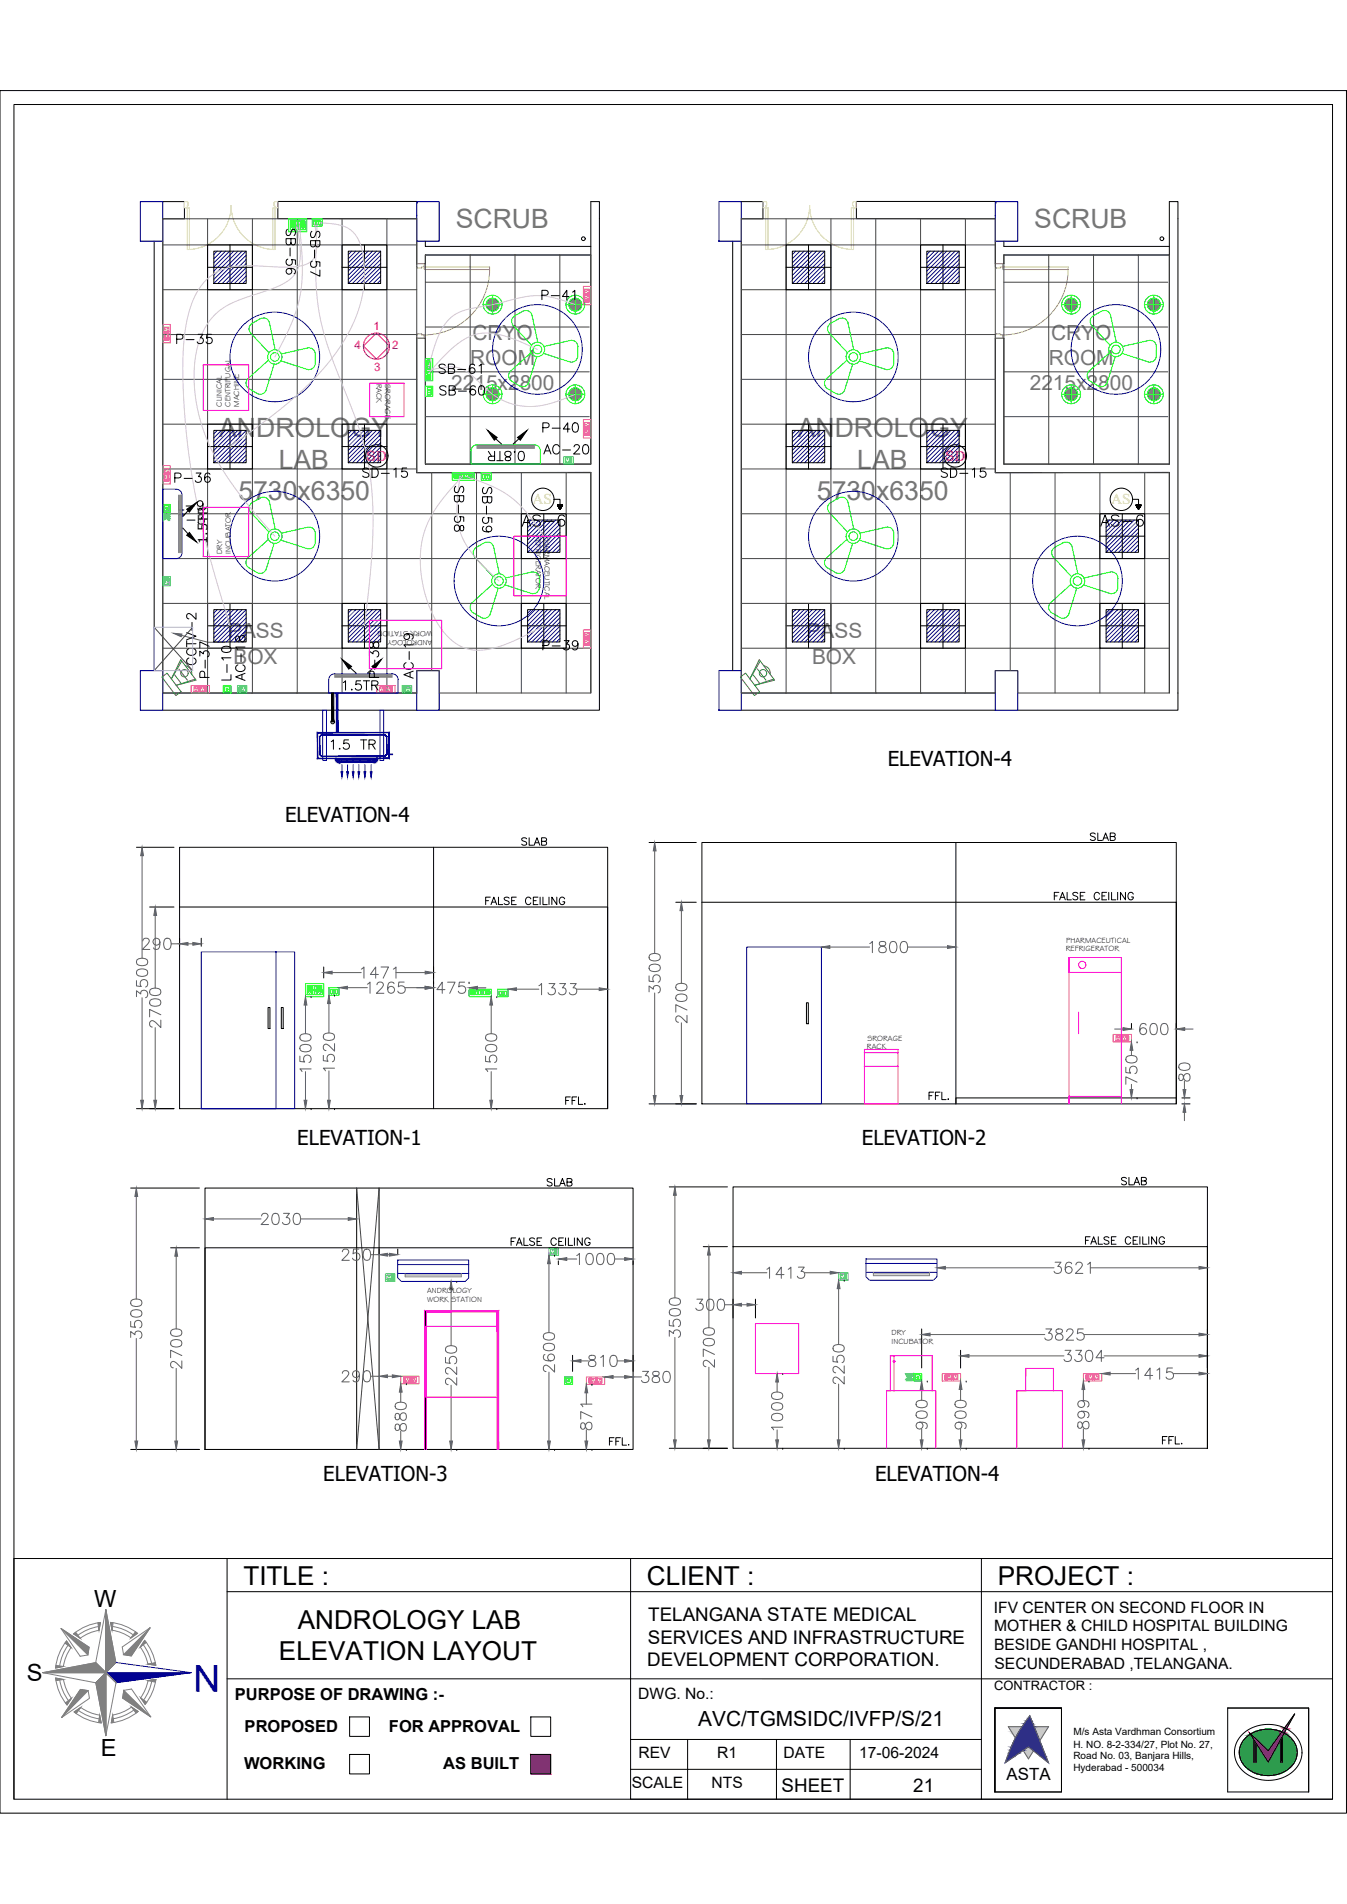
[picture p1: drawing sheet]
<svg xmlns="http://www.w3.org/2000/svg" width="420mm" height="594mm" viewBox="0 0 420 594" stroke-linecap="round" stroke-linejoin="round" font-family="sans-serif">
<defs><g id="words">
<text font-size="11.6" fill="#00f" x="68.7" y="519.5" transform="rotate(180 68.7 519.5)">N</text>
<g font-size="8.3" fill="#767676">
<text x="142.2" y="71">SCRUB</text>
<text x="322.6" y="71">SCRUB</text>
<text x="68.4" y="136.3">ANDROLOGY</text>
<text x="248.8" y="136.3">ANDROLOGY</text>
<text x="86.9" y="146.2">LAB</text>
<text x="267.4" y="146.2">LAB</text>
<text x="74.4" y="156.1">5730x6350</text>
<text x="254.8" y="156.1">5730x6350</text>
</g>
<g font-size="8.1">
<text x="75.9" y="494.4">TITLE :</text>
<text x="201.8" y="494.4">CLIENT :</text>
<text x="311.2" y="494.4">PROJECT :</text>
<text x="92.9" y="508.2">ANDROLOGY LAB</text>
<text x="87" y="518">ELEVATION LAYOUT</text>
</g>
<g font-size="7.4">
<text x="29.4" y="501.3">W</text>
<text x="8.4" y="524.6">S</text>
<text x="31.5" y="547.9">E</text>
</g>
<g font-size="7.1">
<text x="161.6" y="165.1">AS-6</text>
<text x="342.2" y="165.1">AS-6</text>
</g>
<g font-size="6.6">
<text x="93.1" y="86.4" transform="rotate(-90 93.1 86.4)">SB-56</text>
<text x="167.9" y="94.5">P-41</text>
<text x="167.9" y="135.8">P-40</text>
<text x="111.8" y="149.9">SD-15</text>
<text x="292.5" y="149.9">SD-15</text>
<text x="54.3" y="160.2">L-9</text>
<text x="145.7" y="166.5" transform="rotate(-90 145.7 166.5)">SB-58</text>
<text x="73" y="213.1" transform="rotate(-90 73 213.1)">L-10</text>
</g>
<g font-size="6.5" fill="#767676">
<text x="147.4" y="106.1">CRYO</text>
<text x="327.8" y="106.1">CRYO</text>
<text x="146.7" y="114">ROOM</text>
<text x="327.1" y="114">ROOM</text>
<text x="140.7" y="121.7">2215x2800</text>
<text x="321.2" y="121.7">2215x2800</text>
<text x="71.2" y="199.2">PASS</text>
<text x="251.6" y="199.2">PASS</text>
<text x="72.8" y="207.1">BOX</text>
<text x="253.3" y="207.1">BOX</text>
</g>
<text font-size="6.5" x="217.8" y="538.6">AVC/TGMSIDC/IVFP/S/21</text>
<g font-size="6.4">
<text x="276.9" y="238.9">ELEVATION-4</text>
<text x="88.9" y="256.6">ELEVATION-4</text>
<text x="92.7" y="357.3">ELEVATION-1</text>
<text x="268.8" y="357.2">ELEVATION-2</text>
<text x="100.8" y="462">ELEVATION-3</text>
<text x="272.9" y="462">ELEVATION-4</text>
</g>
<g font-size="6.2">
<text x="100.5" y="87.1" transform="rotate(-90 100.5 87.1)">SB-57</text>
<text x="54" y="107.9">P-35</text>
<text x="135.8" y="117.5">SB-61</text>
<text x="135.8" y="124.2">SB-60</text>
<text x="168.3" y="142.5">AC-20</text>
<text x="151" y="144.6">0.8TR</text>
<text x="53.3" y="151.3">P-36</text>
<text x="54.3" y="164.4">T-3</text>
<text x="154.2" y="166.9" transform="rotate(-90 154.2 166.9)">SB-59</text>
<text x="167.9" y="203.6">P-39</text>
<text x="62.1" y="208.1" transform="rotate(-90 62.1 208.1)">CCTV-2</text>
<text x="66" y="212.4" transform="rotate(-90 66 212.4)">P-37</text>
<text x="77.3" y="213.1" transform="rotate(-90 77.3 213.1)">AC-18</text>
<text x="118.9" y="212.4" transform="rotate(-90 118.9 212.4)">P-38</text>
<text x="129.8" y="212.4" transform="rotate(-90 129.8 212.4)">AC-19</text>
<text x="105.8" y="216.3">1.5TR</text>
<text x="102" y="234.6">1.5 TR</text>
</g>
<g font-size="5.9">
<text x="202.2" y="505.8">TELANGANA STATE MEDICAL</text>
<text x="202.1" y="512.8">SERVICES AND INFRASTRUCTURE</text>
<text x="201.9" y="519.9">DEVELOPMENT CORPORATION.</text>
<text x="243.8" y="559.2">SHEET</text>
<text x="284.9" y="559.2">21</text>
</g>
<g font-size="5.7">
<text x="339" y="263.2">SLAB</text>
<text x="161.6" y="264.6">SLAB</text>
<text x="188.7" y="451.9">FFL.</text>
<text x="361.2" y="451.6">FFL.</text>
</g>
<g font-size="5.3">
<text x="327.7" y="281.5">FALSE CEILING</text>
<text x="175.3" y="345.4">FFL.</text>
<text x="169.3" y="370.8">SLAB</text>
<text x="348.5" y="370.4">SLAB</text>
<text x="314" y="555.4">ASTA</text>
</g>
<g font-size="5.2">
<text x="73.3" y="530.5">PURPOSE OF DRAWING :-</text>
<text x="76.3" y="540.5">PROPOSED</text>
<text x="121.3" y="540.5">FOR APPROVAL</text>
<text x="76.1" y="551.8">WORKING</text>
<text x="138.3" y="551.8">AS BUILT</text>
</g>
<g font-size="4.9">
<text x="310" y="503.1">IFV CENTER ON SECOND FLOOR IN</text>
<text x="310.1" y="509">MOTHER &amp; CHILD HOSPITAL BUILDING</text>
<text x="310.1" y="514.9">BESIDE GANDHI HOSPITAL ,</text>
<text x="310.2" y="520.8">SECUNDERABAD ,TELANGANA.</text>
<text x="199.1" y="530.2">DWG. No.:</text>
<text x="199.1" y="548.7">REV</text>
<text x="223.7" y="548.7">R1</text>
<text x="244.4" y="548.7">DATE</text>
<text x="268" y="548.7">17-06-2024</text>
<text x="197.1" y="558">SCALE</text>
<text x="222" y="558">NTS</text>
</g>
<g font-size="4.8" fill="#dddd6e">
<text x="166.1" y="157.3">AS</text>
<text x="346.6" y="157.3">AS</text>
</g>
<g font-size="4.4" fill="#f00">
<text x="114.3" y="143.9">SD</text>
<text x="294.8" y="143.9">SD</text>
</g>
<g font-size="4">
<text x="64.7" y="169.7" transform="rotate(-90 64.7 169.7)">1.5TR</text>
<text x="310.1" y="527.4">CONTRACTOR :</text>
</g>
<g font-size="3.6" fill="#f00">
<text x="116.5" y="103">1</text>
<text x="110.6" y="109">4</text>
<text x="122.4" y="109">2</text>
<text x="116.7" y="115.8">3</text>
</g>
<g font-size="3.1">
<text x="334.8" y="545.2">H. NO. 8-2-334/27, Plot No. 27,</text>
<text x="334.8" y="541.5">M/s Asta Vardhman Consortium</text>
<text x="334.8" y="549">Road No. 03, Banjara Hills,</text>
<text x="334.8" y="552.7">Hyderabad - 500034</text>
</g>
<g font-size="2.4">
<text x="117.4" y="119.7" transform="rotate(90 117.4 119.7)">RACK</text>
<text x="120.1" y="119.8" transform="rotate(90 120.1 119.8)">SRORAGE</text>
<text x="69.1" y="126.9" transform="rotate(-90 69.1 126.9)">CLINICAL</text>
<text x="71.9" y="126.9" transform="rotate(-90 71.9 126.9)">CENTRIFUGAL</text>
<text x="74.6" y="127" transform="rotate(-90 74.6 127)">MACHINE</text>
<text x="167.1" y="167.1" transform="rotate(90 167.1 167.1)">REFRIGERATOR</text>
<text x="169.8" y="167.1" transform="rotate(90 169.8 167.1)">PHARMACEUTICAL</text>
<text x="69.3" y="172.8" transform="rotate(-90 69.3 172.8)">DRY</text>
<text x="72" y="172.8" transform="rotate(-90 72 172.8)">INCUBATOR</text>
<text x="134.8" y="196.9" transform="rotate(180 134.8 196.9)">WORK STATION</text>
<text x="134.8" y="199.6" transform="rotate(180 134.8 199.6)">ANDROLOGY</text>
<text x="332.5" y="296.9">REFRIGERATOR</text>
<text x="332.5" y="294.1">PHARMACEUTICAL</text>
<text x="270.4" y="327.5">RACK</text>
<text x="270.5" y="324.7">SRORAGE</text>
<text x="133.2" y="403.4">ANDROLOGY</text>
<text x="133.3" y="406.2">WORK STATION</text>
<text x="278.1" y="419.3">INCUBATOR</text>
<text x="278.1" y="416.5">DRY</text>
</g>
</g></defs>
<!-- layer: 0 -->
<path d="M0 28.3h420v537.4h-420zM4.3 32.6h411.3v528.8h-411.3zM83.6 314.4h.6v6.5h-.6zM87.8 314.4h.5v6.5h-.5zM251.5 312.9h.6v6.5h-.6zM196.7 486.3v75.1h218.9M415.6 486.3h-411.3v75.1M331 532.9h-20.7v26.2M382.9 532.9h25.3v26.2M310.3 559.1h20.8M310.3 559v-26.1h20.8v26.1" fill="none" stroke="#000" stroke-width=".31"/>
<!-- layer: TITLE -->
<g fill="none" stroke="#808080" stroke-width=".31">
<path d="M19 508.1l8.8 5.9-.4 2.4-2.4 .4zM20.8 512l1.4 2.1a13.3 13.3 0 0 0-2.4 5.9l-2.5 .5a15.7 15.7 0 0 1 3.5-8.5zM21.2 513.4a14.6 14.6 0 0 0-2.6 6.4M23 509.8a15.7 15.7 0 0 1 8.3-3.6l-.4 2.5a13.4 13.4 0 0 0-5.9 2.5zM29.8 518.8l3.2 3.1-3.2-3.1M29.8 518.8l-16.5 3.1 16.6 3.2 3.1 16.5 3.2-16.6M30.7 507.5a14.6 14.6 0 0 0-6.4 2.7M33 502.2v19.7v-19.7M35.1 507.5a14.6 14.6 0 0 1 6.4 2.6M36.1 518.7l-3.1-16.5-3.2 16.6M36.1 518.7l-3.1 3.2v19.7v-19.7l3.2 3.1-3.2-3.1zM38.1 513.9l8.7-6-5.9 8.8-2.4-.4z"/>
<path d="M42.9 509.6l-2 1.5a13.4 13.4 0 0 0-6-2.4l-.4-2.5a15.7 15.7 0 0 1 8.4 3.4M44.7 513.2a14.6 14.6 0 0 1 2.7 6.2M45.1 511.8a15.7 15.7 0 0 1 3.5 7.8l-2.5-.4a13.3 13.3 0 0 0-2.4-5.3zM13.3 521.9h19.7l-3.1 3.2 3.1-3.2zM17.4 523.6l2.4 .4a13.3 13.3 0 0 0 2.5 5.9l-1.4 2.1a15.7 15.7 0 0 1-3.5-8.4zM18.6 524.2a14.6 14.6 0 0 0 2.7 6.4M23.1 534.2l2.1-1.5a13.3 13.3 0 0 0 5.9 2.4l.5 2.5a15.7 15.7 0 0 1-8.5-3.4zM24.5 533.7a14.6 14.6 0 0 0 6.4 2.6M25.1 527.1l2.4 .4 .4 2.4-8.7 6zM35.1 535.1a13.3 13.3 0 0 0 5.9-2.5l2.1 1.4a15.7 15.7 0 0 1-8.4 3.5zM38.6 527.4l2.4-.4 6 8.7-8.8-5.9zM41.7 533.6a14.6 14.6 0 0 1-6.4 2.7"/>
<path d="M43.9 529.7l1.4 2.1a15.7 15.7 0 0 0 3.3-7.8l-2.4 .4a13.4 13.4 0 0 1-2.3 5.3M47.4 524.2a14.6 14.6 0 0 1-2.6 6.2"/>
</g>
<g fill="#808080" stroke="#808080" stroke-width=".31">
<path d="M33 502.2l3.1 16.5-3.1 3.2z"/>
<path d="M33 521.9v19.7l-3.1-16.5z"/>
<path d="M41 532.6l2.1 1.4-.7 .5z"/>
<path d="M38.6 527.4l8.4 8.3-8.8-5.9z"/>
<path d="M43.9 529.7l1.9 1.4-.5 .7z"/>
<path d="M35.1 535.1l.4 2.3-.8 .1z"/>
<path d="M31.1 535.1l.5 2.5-.9-.1z"/>
<path d="M20.4 531.3l1.9-1.4-1.4 2.1z"/>
<path d="M23.1 534.2l2.1-1.5-1.4 2z"/>
<path d="M25.1 527.1l2.4 .4-8.3 8.4z"/>
<path d="M13.3 521.9l16.5-3.1 3.2 3.1z"/>
<path d="M17.4 523.6l2.4 .4-2.3 .4z"/>
<path d="M17.4 519.6l2.4 .4-2.5 .5z"/>
<path d="M46.8 507.9l-5.9 8.8-2.4-.4z"/>
<path d="M42.2 509.1l.7 .5-2 1.5z"/>
<path d="M45.1 511.8l.5 .7-1.9 1.4z"/>
<path d="M34.5 506.2l.8 .1-.4 2.4z"/>
<path d="M19 508.1l8.8 5.9-.4 2.4z"/>
<path d="M30.5 506.4l.8-.2-.4 2.5z"/>
<path d="M20.8 512l1.4 2.1-1.9-1.4z"/>
<path d="M23 509.8l.6-.5 1.4 1.9z"/>
<path d="M46.1 519.2l2.3-.4 .2 .8z"/>
<path d="M46.2 524.4l2.4-.4-.1 .9z"/>
</g>
<path d="M36.1 518.7l23.5 3.2-23.4 3.1" fill="none" stroke="#00f" stroke-width=".31"/>
<path d="M33 521.9h26.6l-23.4 3.1z" fill="#00f" stroke="#00f" stroke-width=".31"/>
<!-- layer: MEP_HVAC_TEXT -->
<path d="M132.7 409.1v4.7M132.7 435.9v16.4M70.8 496.6h344.8M70.8 486.3v75.1M306.1 486.3v75.1M70.8 523.8h125.9M196.6 523.8h219M196.7 542.7h109.4M196.7 552.1h109.4M214.5 542.7v18.7M242.2 542.7v18.7M265.2 542.7v18.7" fill="none" stroke="#000" stroke-width=".31"/>
<!-- layer: 0.0 -->
<path d="M109.1 535.7h6.1v6.1h-6.1zM165.6 535.7h6.2v6.1h-6.2zM331 532.9h-20.7v26.2h20.7M331.1 532.9v26.2M382.9 532.9h25.3v26.2h-25.3zM109.1 547.4h6.1v6.1h-6.1zM165.6 547.4h6.2v6.1h-6.2zM387.6 541.1l2.9-2 3.6-1 3.7 .1 3.5 1.2 1.4 .9 1.4 1.3 1.6 2.8 .4 1.5v1.5l-.8 2.8-1 1.6-1.6 1.4-1.8 1.1-2.1 .8-2.2 .4-2.5-.1-2.2-.4-2-.9-1.6-1-1.7-1.7-.9-1.6-.5-1.7-.1-2 .4-1.7 .7-1.7zM388.4 542.4a10.2 10.2 0 0 1 15.5 1.6 6.8 6.8 0 0 1-4.8 9.4 10 10 0 0 1-11.8-3.8 6.1 6.1 0 0 1 1.1-7.2zM389.7 540.7l5.9 5.6 8.2-11.5-8.2 15zM391.1 542.8v7h.7v-5.9M400.1 541.6v8.2h-.8v-6.8" fill="none" stroke="#000" stroke-width=".31"/>
<!-- layer: MEP_HVAC_TEXT -->
<path d="M165.6 547.4l6.2 6.1v-6.1zM165.6 547.4l6.2 6.1h-6.2z" fill="#f00" stroke="#f00" stroke-width=".31"/>
<!-- layer: 0.0 -->
<g fill="#000" stroke="#000" stroke-width=".31">
<path d="M391.1 542.8l.1 .2zM400.1 541.6v1.2h-.7z"/>
<path d="M391.1 543l.7 .9zM391.1 543l.7 .9h-.7z"/>
<path d="M391.1 543.9l.7 5.9v-5.9zM391.1 543.9l.7 5.9h-.7z"/>
<path d="M399.4 542.8l.7 .2v-.2zM399.4 542.8l.7 .2h-.8z"/>
<path d="M399.3 543l.8 6.8v-6.8zM399.3 543l.8 6.8h-.8z"/>
</g>
<g fill="#139b48" stroke="#139b48" stroke-width=".31">
<path d="M395.4 539.5h.5z"/>
<path d="M400.6 540.7l.1 .1z"/>
<path d="M395.1 554h.9z"/>
<path d="M395.4 539.5l.7 .1zM395 539.6h1.1z"/>
<path d="M395 539.6h1.3zM394.9 539.6h1.4z"/>
<path d="M394.9 539.6h1.6zM394.6 539.6h1.9z"/>
<path d="M394.6 539.6h2.1zM394.5 539.6h2.2z"/>
<path d="M394.5 539.6h2.4zM394.2 539.6h2.7z"/>
<path d="M394.2 539.6h2.9zM394.1 539.6h3z"/>
<path d="M394.1 539.6l3.2 .1zM393.8 539.7h3.5z"/>
<path d="M393.8 539.7h3.7zM393.7 539.7h3.8z"/>
<path d="M393.7 539.7l4 .1zM393.4 539.8h4.3z"/>
<path d="M393.4 539.8h4.5zM393.3 539.8h4.6z"/>
<path d="M393.3 539.8h4.8zM393 539.8h5.1z"/>
<path d="M393 539.8l5.3 .1zM392.9 539.9h5.4z"/>
<path d="M392.9 539.9h5.6zM392.6 539.9h5.9z"/>
<path d="M392.6 539.9l6.1 .1zM392.5 540h6.2z"/>
<path d="M392.5 540l6.4 .1zM392.2 540.1h6.7z"/>
<path d="M392.2 540.1h6.9zM392.1 540.1h7z"/>
<path d="M392.1 540.1l7.2 .1zM391.9 540.2h7.4z"/>
<path d="M391.9 540.2h7.5zM391.7 540.2h7.7z"/>
<path d="M391.7 540.2l8 .1zM391.5 540.3h8.2z"/>
<path d="M391.5 540.3l8.3 .1zM391.4 540.4h8.4z"/>
<path d="M391.4 540.4h8.4zM391.1 540.5h8.6z"/>
<path d="M391.1 540.5l8.5 .1 .1-.1zM390.8 540.6l.3-.1 8.5 .1z"/>
<path d="M390.8 540.6l8.7 .2 .1-.2zM390.4 540.8l.4-.2 8.7 .2z"/>
<path d="M400.5 540.8l.4 .1zM400.5 540.8l.4 .1z"/>
<path d="M390.4 540.8l8.9 .2 .2-.2zM390.1 541l.3-.2 8.9 .2z"/>
<path d="M400.5 540.9l.7 .2zM400.5 540.9l.7 .2h-.9z"/>
<path d="M389.9 541.1l.2 .2zM389.7 541.3l.2-.2 .2 .2z"/>
<path d="M400.3 541.1l1.2 .2zM400.3 541.1l1.2 .2h-1.3z"/>
<path d="M389.7 541.3l.6 .2-.2-.2zM389.4 541.5l.3-.2 .6 .2z"/>
<path d="M400.2 541.3l1.6 .3-.3-.3zM400.2 541.3l1.6 .3h-1.7z"/>
<path d="M400.1 541.6h1.8zM400.1 541.6h1.8z"/>
<path d="M389.4 541.5l1 .3-.1-.3zM389.1 541.8l.3-.3 1 .3z"/>
<path d="M400.1 541.6l2 .2-.2-.2zM400.1 541.6l2 .2h-2z"/>
<path d="M389.1 541.8l1.5 .2-.2-.2zM388.8 542l.3-.2 1.5 .2z"/>
<path d="M400.1 541.8l2.3 .2-.3-.2zM400.1 541.8l2.3 .2h-2.3z"/>
<path d="M388.8 542l2 .3-.2-.3zM388.5 542.3l.3-.3 2 .3z"/>
<path d="M400.1 542l2.6 .3-.3-.3zM400.1 542l2.6 .3h-2.6z"/>
<path d="M388.5 542.3l2.4 .2-.1-.2zM388.5 542.3l2.4 .2h-2.6z"/>
<path d="M400.1 542.3l2.8 .3-.2-.3zM400.1 542.3l2.8 .3h-2.8z"/>
<path d="M388.3 542.5l2.8 .3-.2-.3zM388.3 542.5l2.8 .3h-3z"/>
<path d="M388.1 542.8h3zM388.1 542.8h3z"/>
<path d="M400.1 542.6l3.1 .2-.3-.2zM400.1 542.6l3.1 .2h-3.1z"/>
<path d="M388 542.8l3.1 .3v-.3zM388 542.8l3.1 .3h-3.3z"/>
<path d="M400.1 542.8l3.3 .3-.2-.3zM400.1 542.8l3.3 .3h-3.3z"/>
<path d="M387.8 543.1l3.3 .3v-.3zM387.8 543.1l3.3 .3h-3.5z"/>
<path d="M400.1 543.1l3.5 .3-.2-.3zM400.1 543.1l3.5 .3h-3.5z"/>
<path d="M387.6 543.4l3.5 .2v-.2zM387.6 543.4l3.5 .2h-3.7z"/>
<path d="M400.1 543.4l3.7 .3-.2-.3zM400.1 543.4l3.7 .3h-3.7z"/>
<path d="M387.4 543.6l3.7 .4v-.4zM387.4 543.6l3.7 .4h-3.8z"/>
<path d="M400.1 543.7l3.8 .3-.1-.3zM400.1 543.7l3.8 .3h-3.8z"/>
<path d="M387.3 544l3.8 .3v-.3zM387.3 544l3.8 .3h-4z"/>
<path d="M400.1 544l4 .3-.2-.3zM400.1 544l4 .3h-4z"/>
<path d="M387.1 544.3l4 .3v-.3zM387.1 544.3l4 .3h-4.1z"/>
<path d="M400.1 544.3l4.1 .3-.1-.3zM400.1 544.3l4.1 .3h-4.1z"/>
<path d="M387 544.6l4.1 .3v-.3zM387 544.6l4.1 .3h-4.2z"/>
<path d="M400.1 544.6l4.2 .3-.1-.3zM400.1 544.6l4.2 .3h-4.2z"/>
<path d="M386.9 544.9l4.2 .3v-.3zM386.9 544.9l4.2 .3h-4.3z"/>
<path d="M400.1 544.9l4.3 .4-.1-.4zM400.1 544.9l4.3 .4h-4.3z"/>
<path d="M386.8 545.2l4.3 .3v-.3zM386.8 545.2l4.3 .3h-4.4z"/>
<path d="M400.1 545.3l4.4 .3-.1-.3zM400.1 545.3l4.4 .3h-4.4z"/>
<path d="M386.7 545.5l4.4 .4v-.4zM386.7 545.5l4.4 .4h-4.5z"/>
<path d="M400.1 545.6l4.5 .3-.1-.3zM400.1 545.6l4.5 .3h-4.5z"/>
<path d="M386.6 545.9l4.5 .3v-.3zM386.6 545.9l4.5 .3h-4.5z"/>
<path d="M400.1 545.9l4.5 .3v-.3zM400.1 545.9l4.5 .3h-4.5z"/>
<path d="M390.1 541l5.5 5.2 3.7-5.2zM390.1 541l5.5 5.2z"/>
<path d="M386.6 546.2l4.5 .3v-.3zM386.6 546.2l4.5 .3h-4.5z"/>
<path d="M400.1 546.2l4.5 .4v-.4zM400.1 546.2l4.5 .4h-4.5z"/>
<path d="M386.6 546.5l4.5 .4v-.4zM386.6 546.5l4.5 .4h-4.5z"/>
<path d="M400.1 546.6l4.5 .3v-.3zM400.1 546.6l4.5 .3h-4.5z"/>
<path d="M386.6 546.9l4.5 .3v-.3zM386.6 546.9l4.5 .3h-4.5z"/>
<path d="M400.1 546.9l4.5 .3v-.3zM400.1 546.9l4.5 .3h-4.5z"/>
<path d="M386.6 547.2l4.5 .3v-.3zM386.6 547.2l4.5 .3h-4.5z"/>
<path d="M400.1 547.2l4.5 .4v-.4zM400.1 547.2l4.5 .4h-4.5z"/>
<path d="M386.6 547.5l4.5 .3v-.3zM386.6 547.5l4.5 .3h-4.4z"/>
<path d="M400.1 547.6l4.4 .3 .1-.3zM400.1 547.6l4.4 .3h-4.4z"/>
<path d="M386.7 547.8l4.4 .4v-.4zM386.7 547.8l4.4 .4h-4.4z"/>
<path d="M400.1 547.9l4.3 .3 .1-.3zM400.1 547.9l4.3 .3h-4.3z"/>
<path d="M386.7 548.2l4.4 .3v-.3zM386.7 548.2l4.4 .3h-4.3z"/>
<path d="M400.1 548.2l4.2 .3 .1-.3zM400.1 548.2l4.2 .3h-4.2z"/>
<path d="M386.8 548.5l4.3 .3v-.3zM386.8 548.5l4.3 .3h-4.2z"/>
<path d="M400.1 548.5l4.1 .4 .1-.4zM400.1 548.5l4.1 .4h-4.1z"/>
<path d="M386.9 548.8l4.2 .3v-.3zM386.9 548.8l4.2 .3h-4.1z"/>
<path d="M400.1 548.9l4 .3 .1-.3zM400.1 548.9l4 .3h-4z"/>
<path d="M387 549.1l4.1 .3v-.3zM387 549.1l4.1 .3h-3.9z"/>
<path d="M400.1 549.2l3.9 .3 .1-.3zM400.1 549.2l3.9 .3h-3.9z"/>
<path d="M399.3 543.1v6.6zM399.3 543.1v6.6h-3.7z"/>
<path d="M391.8 544l3.8 5.7zM391.8 544l3.8 5.7h-3.8z"/>
<path d="M387.2 549.4l3.9 .3v-.3zM387.2 549.4l3.9 .3h-3.8z"/>
<path d="M400.1 549.5l3.7 .3 .2-.3zM400.1 549.5l3.7 .3h-3.7z"/>
<path d="M395.6 549.7l3.7 .1zM395.6 549.7l3.7 .1z"/>
<path d="M391.8 549.7l3.8 .1zM391.8 549.7l3.8 .1z"/>
<path d="M387.3 549.7l3.8 .1zM387.3 549.7l3.8 .1z"/>
<path d="M387.4 549.8h16.4zM387.4 549.8h16.4z"/>
<path d="M387.4 549.8l16.2 .2 .2-.2zM387.4 549.8l16.2 .2h-16.1z"/>
<path d="M387.5 550h16.1zM387.5 550l16.1 .1z"/>
<path d="M387.6 550.1l15.9 .2 .1-.2zM387.6 550.1l15.9 .2h-15.8z"/>
<path d="M387.7 550.3h15.8zM387.7 550.3l15.7 .1z"/>
<path d="M387.8 550.4l15.4 .2 .2-.2zM387.8 550.4l15.4 .2h-15.3z"/>
<path d="M387.9 550.6h15.3zM387.9 550.6l15.3 .1z"/>
<path d="M388 550.7l15 .2 .2-.2zM388 550.7l15 .2h-14.8z"/>
<path d="M388.2 550.9h14.8zM388.2 550.9h14.8z"/>
<path d="M388.2 550.9l14.6 .3 .2-.3zM388.2 550.9l14.6 .3h-14.4z"/>
<path d="M388.4 551.2h14.4zM388.4 551.2h14.3z"/>
<path d="M388.4 551.2l14.1 .2 .2-.2zM388.4 551.2l14.1 .2h-13.8z"/>
<path d="M388.7 551.4h13.8zM388.7 551.4l13.8 .1z"/>
<path d="M388.7 551.5l13.5 .2 .3-.2zM388.7 551.5l13.5 .2h-13.3z"/>
<path d="M388.9 551.7h13.3zM388.9 551.7h13.3z"/>
<path d="M389 551.7l12.9 .2 .3-.2zM389 551.7l12.9 .2h-12.7z"/>
<path d="M389.2 551.9h12.7zM389.2 551.9h12.7z"/>
<path d="M389.3 551.9l12.4 .2 .2-.2zM389.3 551.9l12.4 .2h-12.2z"/>
<path d="M389.5 552.1h12.2zM389.5 552.1l12.1 .1z"/>
<path d="M389.6 552.2l11.7 .1 .3-.1zM389.6 552.2l11.7 .1h-11.5z"/>
<path d="M389.8 552.3h11.5zM389.8 552.3l11.5 .1z"/>
<path d="M389.9 552.4l11.1 .2 .3-.2zM389.9 552.4l11.1 .2h-10.8z"/>
<path d="M390.2 552.6h10.8zM390.2 552.6h10.8z"/>
<path d="M390.2 552.6l10.5 .1 .3-.1zM390.2 552.6l10.5 .1z"/>
<path d="M390.5 552.7h10.2zM390.5 552.7l10.1 .1z"/>
<path d="M390.6 552.8h10zM390.6 552.8l9.7 .1z"/>
<path d="M390.8 552.9h9.5zM390.8 552.9l9.5 .1z"/>
<path d="M390.9 553h9.4zM390.9 553l9.1 .1z"/>
<path d="M391.2 553.1h8.8zM391.2 553.1h8.7z"/>
<path d="M391.3 553.1h8.6zM391.3 553.1l8.3 .1z"/>
<path d="M391.6 553.2h8zM391.6 553.2l7.9 .1z"/>
<path d="M391.6 553.3h7.9zM391.6 553.3l7.6 .1z"/>
<path d="M391.9 553.4h7.3zM391.9 553.4h7.3z"/>
<path d="M392 553.4h7.2zM392 553.4l6.8 .1z"/>
<path d="M392.3 553.5h6.5zM392.3 553.5h6.5z"/>
<path d="M392.4 553.5h6.4zM392.4 553.5l6.1 .1z"/>
<path d="M392.7 553.6h5.8zM392.7 553.6h5.7z"/>
<path d="M392.8 553.6h5.6zM392.8 553.6l5.3 .1z"/>
<path d="M393.1 553.7h5zM393.1 553.7h4.9z"/>
<path d="M393.2 553.7h4.8zM393.2 553.7l4.5 .1z"/>
<path d="M393.5 553.8h4.2zM393.5 553.8h4.1z"/>
<path d="M393.6 553.8h4zM393.6 553.8l3.7 .1z"/>
<path d="M393.9 553.9h3.4zM393.9 553.9h3.3z"/>
<path d="M394 553.9h3.2zM394 553.9h2.8z"/>
<path d="M394.3 553.9h2.5zM394.3 553.9h2.5z"/>
<path d="M394.4 553.9h2.4zM394.4 553.9l2 .1z"/>
<path d="M394.7 554h1.7zM394.7 554h1.7z"/>
<path d="M394.8 554h1.6zM394.8 554h1.2z"/>
<path d="M395.1 554h.9zM395.3 554h.7z"/>
</g>
<g fill="#ed1f24" stroke="#ed1f24" stroke-width=".31">
<path d="M403.8 534.8l-2.4 4.3h-.7z"/>
<path d="M400.7 539.1h.7z"/>
<path d="M399.8 540.4l.3 .1z"/>
<path d="M400.1 540.5h.6z"/>
<path d="M390 541.1h.2z"/>
<path d="M400.7 539.1l.7 .2zM401 539.3h.4z"/>
<path d="M400.7 539.1l.3 .2zM400.7 539.1l.3 .2h-.4z"/>
<path d="M400.6 539.3l.7 .1zM400.6 539.3l.7 .1h-.8z"/>
<path d="M400.5 539.4l.3 1 .5-1zM400.5 539.4l.3 1h-1z"/>
<path d="M399.8 540.4h1zM399.8 540.4l.9 .1z"/>
<path d="M400.1 540.5l.5 .1zM400.3 540.6h.3z"/>
<path d="M399.7 540.5l.6 .1zM399.7 540.5l.6 .1z"/>
<path d="M399.6 540.6l1 .1zM399.6 540.6l1 .1z"/>
<path d="M399.6 540.7l.8 .4 .2-.4zM399.6 540.7l.8 .4h-1.1z"/>
<path d="M399.3 541.1l-1.8 5.2 2.9-5.2zM399.3 541.1l-1.8 5.2h-1.9z"/>
<path d="M390 541.1l5.6 5.2zM390 541.1l5.6 5.2h-2.3z"/>
<path d="M393.3 546.3l2.3 3.5zM393.3 546.3h4.2l-1.9 3.5z"/>
</g>
<!-- layer: 0 -->
<path d="M389.7 540.7l.4 .3z" fill="#ed1f24" stroke="#ed1f24" stroke-width=".31"/>
<g fill="#c7c8ca" stroke="#c7c8ca" stroke-width=".31">
<path d="M316.1 541.3h1.1l-.2 .5z"/>
<path d="M322.6 538.7h4.5l-2.2 3.5z"/>
<path d="M319.2 546.2l1.6-1.2 1.4 1.2z"/>
<path d="M319.2 546.2l3.2 .1z"/>
<path d="M314.5 538.7l4.4 .5 .3-.5zM314.5 538.7l4.4 .5h-4.1z"/>
<path d="M314.8 539.2l3.7 .4 .4-.4zM314.8 539.2l3.7 .4h-3.5z"/>
<path d="M315 539.6l3.2 .4 .3-.4zM315 539.6l3.2 .4h-2.9z"/>
<path d="M315.3 540l2.6 .4 .3-.4zM315.3 540l2.6 .4h-2.3z"/>
<path d="M315.6 540.4l1.9 .5 .4-.5zM315.6 540.4l1.9 .5h-1.7z"/>
<path d="M315.8 540.9l1.4 .4 .3-.4zM315.8 540.9l1.4 .4h-1.1z"/>
<path d="M316.1 541.3l.3 .5h.6zM316.4 541.8h.6l-.3 .4z"/>
<path d="M322.6 538.7l1.4 3.5h.9zM324 542.2h.9l-.6 .9z"/>
<path d="M319.2 546.2l3.2 .1zM319.2 546.3h3.2l-1.6 2.5z"/>
</g>
<path d="M319.4 538.7h-4.9l2.2 3.5M321.2 535.3l5.9 14.7-6.3-5-7.3 5 .7-1.9a43.5 43.5 0 0 1 7-12.8zM322.6 538.7h4.5l-2.8 4.4M319.2 546.2l1.6 2.6 1.6-2.5" fill="none" stroke="#636466" stroke-width=".31"/>
<g fill="#293189" stroke="#293189" stroke-width=".31">
<path d="M321.2 535.3l.4 .9h-1z"/>
<path d="M314.2 548.1h2.2l-2.9 1.9z"/>
<path d="M320.8 545h4.3l1.2 3.1z"/>
<path d="M320.6 536.2l1.3 .8-.3-.8zM320.6 536.2l1.3 .8h-1.9z"/>
<path d="M320 537l2.2 .9-.3-.9zM320 537l2.2 .9h-2.8z"/>
<path d="M319.4 537.9l3.2 .8-.4-.8zM319.4 537.9l3.2 .8h-3.8z"/>
<path d="M318.8 538.7l3.9 .5-.1-.5zM318.8 538.7l3.9 .5h-4.2z"/>
<path d="M318.5 539.2l4.4 .4-.2-.4zM318.5 539.2l4.4 .4h-4.7z"/>
<path d="M318.2 539.6l4.9 .5-.2-.5zM318.2 539.6l4.9 .5h-5.1z"/>
<path d="M318 540.1l5.3 .4-.2-.4zM318 540.1l5.3 .4h-5.6z"/>
<path d="M317.7 540.5l5.8 .5-.2-.5zM317.7 540.5l5.8 .5h-6.1z"/>
<path d="M317.4 541l6.2 .4-.1-.4zM317.4 541l6.2 .4h-6.4z"/>
<path d="M317.2 541.4l6.6 .5-.2-.5zM317.2 541.4l6.6 .5h-6.9z"/>
<path d="M316.9 541.9l7.1 .4-.2-.4zM316.9 541.9l7.1 .4h-7.3z"/>
<path d="M316.7 542.3l7.5 .5-.2-.5zM316.7 542.3l7.5 .5h-7.7z"/>
<path d="M316.5 542.8l7.9 .5-.2-.5zM316.5 542.8l7.9 .5h-8.2z"/>
<path d="M316.2 543.3l8.4 .4-.2-.4zM316.2 543.3l8.4 .4h-8.6z"/>
<path d="M316 543.7l8.7 .5-.1-.5zM316 543.7l8.7 .5h-8.9z"/>
<path d="M315.8 544.2l9.1 .5-.2-.5zM315.8 544.2l9.1 .5h-9.3z"/>
<path d="M315.6 544.7l9.5 .3-.2-.3zM315.6 544.7l9.5 .3h-9.6z"/>
<path d="M315.5 545h5.3zM315.5 545l5.1 .2z"/>
<path d="M315.4 545.2l3.8 .9 1.4-.9zM315.4 545.2l3.8 .9h-4.2z"/>
<path d="M315 546.1l2.8 1 1.4-1zM315 546.1l2.8 1h-3.2z"/>
<path d="M320.8 545l3.8 3.1h1.7zM324.6 548.1h1.7l.8 1.9z"/>
<path d="M314.6 547.1l1.8 1 1.4-1zM314.6 547.1l1.8 1h-2.2z"/>
</g>
<!-- layer: MEP_HVAC_DRAIN_PIPE -->
<g fill="none" stroke="#000" stroke-width=".31">
<circle cx="182" cy="74.5" r=".58"/>
<circle cx="362.4" cy="74.5" r=".58"/>
<circle cx="103.8" cy="225.3" r=".58"/>
</g>
<!-- layer: walls -->
<g fill="none" stroke="#000" stroke-width=".31">
<path d="M48.1 75.3v133.9M50.8 62.9h6.7v5.4h-6.7M50.8 75.3v133.9M130 67.1h.1M130 75.3v6.9h2.7v-2.6h51.6M130 62.9h-43.3v5.3l43.3 .1M130.2 63.1h.1M132.7 75.3v1.6h51.6M184.3 62.9v81.9h-51.6v-39.3h-2.7v42h54.3M187 68.3v147.9M228.5 75.3v133.9M231.2 62.9h6.8v5.4h-6.8"/>
<path d="M231.2 75.3v133.9M310.5 67.1h.1M310.5 62.9h-43.4v5.3l43.4 .1M310.5 75.3v6.9h2.6v-2.6h51.6M310.7 63.1h.1M313.1 75.3v1.6h51.6M364.7 62.9v81.9h-51.6v-39.3h-2.6v42h54.2M367.4 68.3v147.9M184.3 147.4v68.8M364.7 147.4v68.8M50.8 216.2h79.2M231.2 216.2h79.3"/>
<path d="M50.8 221.6h79.2M231.2 221.6h79.3"/>
</g>
<!-- layer: col -->
<path d="M43.8 62.9h7v12.4h-7zM130 62.9h7v12.4h-7zM224.2 62.9h7v12.4h-7zM310.5 62.9h6.9v12.4h-6.9zM43.8 209.2h7v12.4h-7zM130 209.2h7v12.4h-7zM224.2 209.2h7v12.4h-7zM310.5 209.2h6.9v12.4h-6.9z" fill="none" stroke="#00f" stroke-width=".35"/>
<!-- layer: DOOR -->
<path d="M130 82.2h2.3v1.1h-.8v.3h-1.2l-.3-.3zM132.3 83.3h20.4v.8h-20.4zM152.7 84.1a20.4 20.4 0 0 1-21.2 20.4M310.5 82.2h2.3v1.1h-.8v.3h-1.2l-.3-.3zM312.8 83.3h20.4v.8h-20.4zM333.2 84.1a20.4 20.4 0 0 1-21.2 20.4M130.1 104.4l1.4-.2v.3h.8v1h-2.3zM130.3 104.2h.1M310.5 104.4l1.5-.2v.3h.8v1h-2.3zM310.8 104.2h.1" fill="none" stroke="#c8c92d" stroke-width=".31"/>
<!-- layer: 0 -->
<path d="M57.5 62.9h.9l.3 .3v1h-.3v.6h-.9zM57.5 62.9v1.9M59.1 77.9v-13.1h-.7v13.1a13.7 13.7 0 0 0 13.7-13.7 13.7 13.7 0 0 0 13.7 13.7v-13.1h-.7v13.1M85.6 63l1.1-.1v1.9h-.9v-.6h-.3zM238 62.9h.9l.2 .3v1h-.2v.6h-.9zM238 62.9v1.9M239.5 77.9v-13.1h-.6v13.1a13.7 13.7 0 0 0 13.6-13.7 13.7 13.7 0 0 0 13.7 13.7v-13.1h-.6v13.1M266.1 63l1-.1v1.9h-.9v-.6h-.3z" fill="none" stroke="#dee26a" stroke-width=".31"/>
<!-- layer: toi-fix -->
<path d="M54.1 197.6l2.6 .2-.2 .9z" fill="#5e5e5e" stroke="#5e5e5e" stroke-width=".31"/>
<path d="M56.6 198.3l8.2 2.1h5.4" fill="none" stroke="#5e5e5e" stroke-width=".31"/>
<!-- layer: ELE-36W EMERGENCY  LED LIGHT -->
<g fill="none" stroke="#000" stroke-width=".31">
<path d="M64.7 76.4h14v14h-14zM66.7 78.4h10.1v10.1h-10.1zM71.7 76.4v14M106.7 76.4h14v14h-14zM108.6 78.4h10.1v10.1h-10.1zM113.7 76.4v14M245.2 76.4h14v14h-14zM247.2 78.4h10v10.1h-10zM252.2 76.4v14M287.1 76.4h14v14h-14zM289.1 78.4h10.1v10.1h-10.1zM294.1 76.4v14"/>
<path d="M64.7 83.4h14M106.7 83.4h14M245.2 83.4h14M287.1 83.4h14M64.7 132.3h14v14h-14zM64.7 139.3h14M66.7 134.3h10.1v10.1h-10.1zM71.7 132.3v14M106.7 132.3h14v14h-14zM106.7 139.3h14M108.6 134.3h10.1v10.1h-10.1zM113.7 132.3v14"/>
<path d="M245.2 132.3h14v14h-14zM245.2 139.3h14M247.2 134.3h10v10.1h-10zM252.2 132.3v14M287.1 132.3h14v14h-14zM287.1 139.3h14M289.1 134.3h10.1v10.1h-10.1zM294.1 132.3v14M162.6 160.3h14v14h-14zM162.6 167.3h14M164.6 162.3h10.1v10h-10.1zM169.6 160.3v14"/>
<path d="M343.1 160.3h14v14h-14zM343.1 167.3h14M345 162.3h10.1v10h-10.1zM350.1 160.3v14M64.7 188.3h14v14h-14zM64.7 195.3h14M66.7 190.2h10.1v10.1h-10.1zM71.7 188.3v14M106.7 188.3h14v14h-14zM106.7 195.3h14M108.6 190.2h10.1v10.1h-10.1zM113.7 188.3v14"/>
<path d="M162.6 188.3h14v14h-14zM162.6 195.3h14M164.6 190.2h10.1v10.1h-10.1zM169.6 188.3v14M245.2 188.3h14v14h-14zM245.2 195.3h14M247.2 190.2h10v10.1h-10zM252.2 188.3v14M287.1 188.3h14v14h-14zM287.1 195.3h14M289.1 190.2h10.1v10.1h-10.1zM294.1 188.3v14"/>
<path d="M343.1 188.3h14v14h-14zM343.1 195.3h14M345 190.2h10.1v10.1h-10.1zM350.1 188.3v14"/>
</g>
<g fill="none" stroke="#00f" stroke-width=".31">
<path d="M67.8 78.4l-1.1 1M69.1 78.4l-2.4 2.3M70.3 78.4l-3.6 3.6M71.6 78.4l-4.9 4.9M72.9 78.4l-6.2 6.2M74.2 78.4l-7.5 7.5M75.5 78.4l-8.8 8.8M76.8 78.4l-10.1 10.1M76.8 79.7l-8.8 8.8M109.7 78.4l-1.1 1M111 78.4l-2.4 2.3M112.3 78.4l-3.7 3.6"/>
<path d="M113.6 78.4l-5 4.9M114.9 78.4l-6.3 6.2M116.2 78.4l-7.6 7.5M117.4 78.4l-8.8 8.8M118.7 78.4l-10.1 10.1M118.7 79.7l-8.8 8.8M248.2 78.4l-1 1M249.5 78.4l-2.3 2.3M250.8 78.4l-3.6 3.6M252.1 78.4l-4.9 4.9M253.4 78.4l-6.2 6.2M254.7 78.4l-7.5 7.5"/>
<path d="M255.9 78.4l-8.7 8.8M257.2 78.4l-10 10.1M257.2 79.7l-8.8 8.8M290.2 78.4l-1.1 1M291.5 78.4l-2.4 2.3M292.7 78.4l-3.6 3.6M294 78.4l-4.9 4.9M295.3 78.4l-6.2 6.2M296.6 78.4l-7.5 7.5M297.9 78.4l-8.8 8.8M299.2 78.4l-10.1 10.1M299.2 79.7l-8.8 8.8"/>
<path d="M76.8 80.9l-7.5 7.6M76.8 82.2l-6.2 6.3M76.8 83.5l-4.9 5M76.8 84.8l-3.7 3.7M76.8 86.1l-2.4 2.4M76.8 87.4l-1.1 1.1M118.7 80.9l-7.5 7.6M118.7 82.2l-6.2 6.3M118.7 83.5l-4.9 5M118.7 84.8l-3.6 3.7M118.7 86.1l-2.3 2.4M118.7 87.4l-1 1.1"/>
<path d="M257.2 80.9l-7.5 7.6M257.2 82.2l-6.2 6.3M257.2 83.5l-4.9 5M257.2 84.8l-3.6 3.7M257.2 87.4l-1 1.1M257.2 86.1l-2.3 2.4M299.2 80.9l-7.5 7.6M299.2 82.2l-6.2 6.3M299.2 83.5l-5 5M299.2 84.8l-3.7 3.7M299.2 86.1l-2.4 2.4M299.2 87.4l-1.1 1.1"/>
<path d="M67.8 134.3l-1.1 1.1M69.1 134.3l-2.4 2.4M70.3 134.3l-3.6 3.6M71.6 134.3l-4.9 4.9M72.9 134.3l-6.2 6.2M74.2 134.3l-7.5 7.5M75.5 134.3l-8.8 8.8M76.8 134.3l-10.1 10.1M76.8 135.6l-8.8 8.8M76.8 136.9l-7.5 7.5M76.8 138.2l-6.2 6.2M76.8 139.4l-4.9 5"/>
<path d="M109.7 134.3l-1.1 1.1M111 134.3l-2.4 2.4M112.3 134.3l-3.7 3.6M113.6 134.3l-5 4.9M114.9 134.3l-6.3 6.2M116.2 134.3l-7.6 7.5M117.4 134.3l-8.8 8.8M118.7 134.3l-10.1 10.1M118.7 135.6l-8.8 8.8M118.7 136.9l-7.5 7.5M118.7 138.2l-6.2 6.2M118.7 139.4l-4.9 5"/>
<path d="M248.2 134.3l-1 1.1M249.5 134.3l-2.3 2.4M250.8 134.3l-3.6 3.6M252.1 134.3l-4.9 4.9M253.4 134.3l-6.2 6.2M254.7 134.3l-7.5 7.5M255.9 134.3l-8.7 8.8M257.2 134.3l-10 10.1M257.2 135.6l-8.8 8.8M257.2 136.9l-7.5 7.5M257.2 138.2l-6.2 6.2M257.2 139.4l-4.9 5"/>
<path d="M290.2 134.3l-1.1 1.1M291.5 134.3l-2.4 2.4M292.7 134.3l-3.6 3.6M294 134.3l-4.9 4.9M295.3 134.3l-6.2 6.2M296.6 134.3l-7.5 7.5M297.9 134.3l-8.8 8.8M299.2 134.3l-10.1 10.1M299.2 135.6l-8.8 8.8M299.2 136.9l-7.5 7.5M299.2 138.2l-6.2 6.2M299.2 139.4l-5 5"/>
<path d="M76.8 140.7l-3.7 3.7M76.8 142l-2.4 2.4M76.8 143.3l-1.1 1.1M118.7 140.7l-3.6 3.7M118.7 142l-2.3 2.4M257.2 140.7l-3.6 3.7M257.2 142l-2.3 2.4M257.2 143.3l-1 1.1M299.2 140.7l-3.7 3.7M299.2 142l-2.4 2.4M170.8 162.3l-6.2 6.2M172.1 162.3l-7.5 7.5"/>
<path d="M173.4 162.3l-8.8 8.8M174.7 162.3l-10.1 10M174.7 163.5l-8.8 8.8M174.7 164.8l-7.6 7.5M174.7 166.1l-6.3 6.2M174.7 167.4l-5 4.9M174.7 168.7l-3.7 3.6M174.7 170l-2.4 2.3M174.7 171.3l-1.1 1M351.2 162.3l-6.2 6.2M352.5 162.3l-7.5 7.5M353.8 162.3l-8.8 8.8"/>
<path d="M355.1 162.3l-10.1 10M355.1 163.5l-8.8 8.8M355.1 164.8l-7.5 7.5M355.1 166.1l-6.2 6.2M355.1 167.4l-4.9 4.9M355.1 168.7l-3.6 3.6M355.1 170l-2.4 2.3M355.1 171.3l-1.1 1M67.8 190.2l-1.1 1.1M69.1 190.2l-2.4 2.4M70.3 190.2l-3.6 3.7M71.6 190.2l-4.9 5"/>
<path d="M72.9 190.2l-6.2 6.2M74.2 190.2l-7.5 7.5M75.5 190.2l-8.8 8.8M76.8 190.2l-10.1 10.1M76.8 191.5l-8.8 8.8M76.8 192.8l-7.5 7.5M76.8 194.1l-6.2 6.2M109.7 190.2l-1.1 1.1M111 190.2l-2.4 2.4M112.3 190.2l-3.7 3.7M113.6 190.2l-5 5M114.9 190.2l-6.3 6.2"/>
<path d="M116.2 190.2l-7.6 7.5M117.4 190.2l-8.8 8.8M118.7 190.2l-10.1 10.1M118.7 191.5l-8.8 8.8M118.7 192.8l-7.5 7.5M118.7 194.1l-6.2 6.2M118.7 195.4l-4.9 4.9M118.7 196.7l-3.6 3.6M165.6 190.2l-1 1.1M166.9 190.2l-2.3 2.4M168.2 190.2l-3.6 3.7M169.5 190.2l-4.9 5"/>
<path d="M170.8 190.2l-6.2 6.2M172.1 190.2l-7.5 7.5M173.4 190.2l-8.8 8.8M174.7 190.2l-10.1 10.1M174.7 191.5l-8.8 8.8M174.7 192.8l-7.6 7.5M174.7 194.1l-6.3 6.2M174.7 195.4l-5 4.9M248.2 190.2l-1 1.1M249.5 190.2l-2.3 2.4M250.8 190.2l-3.6 3.7M252.1 190.2l-4.9 5"/>
<path d="M253.4 190.2l-6.2 6.2M254.7 190.2l-7.5 7.5M255.9 190.2l-8.7 8.8M257.2 190.2l-10 10.1M257.2 191.5l-8.8 8.8M257.2 192.8l-7.5 7.5M257.2 194.1l-6.2 6.2M257.2 195.4l-4.9 4.9M257.2 196.7l-3.6 3.6M257.2 197.9l-2.3 2.4M257.2 199.2l-1 1.1M290.2 190.2l-1.1 1.1"/>
<path d="M291.5 190.2l-2.4 2.4M292.7 190.2l-3.6 3.7M294 190.2l-4.9 5M295.3 190.2l-6.2 6.2M296.6 190.2l-7.5 7.5M297.9 190.2l-8.8 8.8M299.2 190.2l-10.1 10.1M299.2 191.5l-8.8 8.8M299.2 192.8l-7.5 7.5M299.2 194.1l-6.2 6.2M299.2 195.4l-5 4.9M299.2 196.7l-3.7 3.6"/>
<path d="M299.2 197.9l-2.4 2.4M299.2 199.2l-1.1 1.1M346.1 190.2l-1.1 1.1M347.4 190.2l-2.4 2.4M348.7 190.2l-3.7 3.7M350 190.2l-5 5M351.2 190.2l-6.2 6.2M352.5 190.2l-7.5 7.5M353.8 190.2l-8.8 8.8M355.1 190.2l-10.1 10.1M355.1 191.5l-8.8 8.8M355.1 192.8l-7.5 7.5"/>
<path d="M355.1 194.1l-6.2 6.2M355.1 195.4l-4.9 4.9M355.1 196.7l-3.6 3.6M355.1 197.9l-2.4 2.4M355.1 199.2l-1.1 1.1"/>
</g>
<!-- layer: ELE-1200MM CEILINGFAN -->
<g fill="none" stroke="#0f0" stroke-width=".31">
<path d="M83.7 112.4l-6.3 5.7a1.96 1.96 0 0 0 .3 3.2l2.5 1.4a1.96 1.96 0 0 0 2.8-1.1l2.5-8M85.8 109.1l-1.7-8.3a1.96 1.96 0 0 0-2.9-1.3l-2.5 1.4a1.96 1.96 0 0 0-.5 3l5.7 6.2M87.8 110.4l8.2-1.8a1.96 1.96 0 0 1 2.3 1.9v2.9a1.96 1.96 0 0 1-2.5 1.8l-8.2-2.6M160.1 101.6l5.7 6.1M160.1 101.6a1.96 1.96 0 0 1 .5-3.1l2.5-1.4a1.96 1.96 0 0 1 2.9 1.3l1.7 8.4M165.6 110.1l-6.3 5.7a1.96 1.96 0 0 0 .3 3.1l2.5 1.5M167.4 111.3l-2.5 8a1.96 1.96 0 0 1-2.8 1.1M169.7 108.1l8.2-1.9a1.96 1.96 0 0 1 2.3 2v2.9a1.96 1.96 0 0 1-2.5 1.8l-8.2-2.6M264.2 112.4l-6.4 5.7a1.96 1.96 0 0 0 .3 3.2l2.5 1.4a1.96 1.96 0 0 0 2.9-1.1l2.5-8M266.3 109.1l-1.8-8.3a1.96 1.96 0 0 0-2.9-1.3l-2.5 1.4a1.96 1.96 0 0 0-.5 3l5.7 6.2M268.2 110.4l8.2-1.8a1.96 1.96 0 0 1 2.4 1.9v2.9a1.96 1.96 0 0 1-2.6 1.8l-8.1-2.6M340.5 101.6l5.7 6.1"/>
<path d="M340.5 101.6a1.96 1.96 0 0 1 .5-3.1l2.5-1.4a1.96 1.96 0 0 1 2.9 1.3l1.8 8.4M346.1 110.1l-6.4 5.7a1.96 1.96 0 0 0 .3 3.1l2.5 1.5a1.96 1.96 0 0 0 2.9-1.1l2.5-8M350.1 108.1l8.2-1.9a1.96 1.96 0 0 1 2.4 2v2.9a1.95 1.95 0 0 1-2.6 1.8l-8.1-2.6M83.7 168.3l-6.3 5.8a1.96 1.96 0 0 0 .3 3.1l2.5 1.5a1.96 1.96 0 0 0 2.8-1.1l2.5-8.1M85.8 165l-1.7-8.3a1.96 1.96 0 0 0-2.9-1.3l-2.5 1.4a1.96 1.96 0 0 0-.5 3l5.7 6.2M96 164.5l-8.2 1.9M96 164.5a1.96 1.96 0 0 1 2.3 1.9v2.9a1.96 1.96 0 0 1-2.5 1.9l-8.2-2.7M151.1 169.4l-2.5 1.4a1.96 1.96 0 0 0-.5 3l5.7 6.2M151.1 169.4a1.96 1.96 0 0 1 2.9 1.3l1.7 8.3M264.2 168.3l-6.4 5.8a1.96 1.96 0 0 0 .3 3.1l2.5 1.5a1.96 1.96 0 0 0 2.9-1.1l2.5-8.1M266.3 165l-1.8-8.3a1.96 1.96 0 0 0-2.9-1.3l-2.5 1.4a1.96 1.96 0 0 0-.5 3l5.7 6.2M276.4 164.5l-8.2 1.9"/>
<path d="M276.4 164.5a1.96 1.96 0 0 1 2.4 1.9v2.9a1.96 1.96 0 0 1-2.6 1.9l-8.1-2.7M336.2 179l-1.8-8.3a1.96 1.96 0 0 0-2.9-1.3l-2.5 1.4a1.96 1.96 0 0 0-.5 3l5.8 6.2M153.6 182.3l-6.3 5.7a1.95 1.95 0 0 0 .3 3.2l2.5 1.4a1.96 1.96 0 0 0 2.8-1.1l2.5-8M157.7 180.3l8.2-1.8a1.96 1.96 0 0 1 2.3 1.9v2.9a1.96 1.96 0 0 1-2.5 1.8l-8.2-2.6M334.1 182.3l-6.4 5.7a1.95 1.95 0 0 0 .3 3.2l2.5 1.4a1.96 1.96 0 0 0 2.9-1.1l2.5-8M338 182.5l8.1 2.6M338.1 180.3l8.2-1.8a1.96 1.96 0 0 1 2.4 1.9v2.9a1.96 1.96 0 0 1-2.6 1.8"/>
<circle cx="85.7" cy="111.4" r="1.34"/>
<circle cx="85.7" cy="111.4" r="2.25"/>
<circle cx="167.6" cy="109" r="1.34"/>
<circle cx="167.6" cy="109" r="2.25"/>
<circle cx="266.2" cy="111.4" r="1.34"/>
<circle cx="266.2" cy="111.4" r="2.25"/>
<circle cx="348.1" cy="109" r="1.34"/>
<circle cx="348.1" cy="109" r="2.25"/>
<circle cx="85.7" cy="167.3" r="1.34"/>
<circle cx="85.7" cy="167.3" r="2.25"/>
<circle cx="266.2" cy="167.3" r="1.34"/>
<circle cx="266.2" cy="167.3" r="2.25"/>
<circle cx="155.6" cy="181.3" r="1.34"/>
<circle cx="155.6" cy="181.3" r="2.25"/>
<circle cx="336.1" cy="181.3" r="1.34"/>
<circle cx="336.1" cy="181.3" r="2.25"/>
</g>
<g fill="none" stroke="#00f" stroke-width=".31">
<circle cx="85.7" cy="111.4" r="14"/>
<circle cx="167.6" cy="109" r="14"/>
<circle cx="266.2" cy="111.4" r="14"/>
<circle cx="348.1" cy="109" r="14"/>
<circle cx="85.7" cy="167.3" r="14"/>
<circle cx="266.2" cy="167.3" r="14"/>
<circle cx="155.6" cy="181.3" r="14"/>
<circle cx="336.1" cy="181.3" r="14"/>
</g>
<!-- layer: 0 -->
<g fill="none" stroke="#454545" stroke-width=".31">
<path d="M50.8 68.3h79.2v79.2l54.3-.1v68.8h-47.3v-7h-7v7h-79.2zM50.8 76.4h79.2M64.7 68.3v147.9M78.7 68.3v147.9M92.7 68.3v147.9M106.7 68.3v147.9M120.7 68.3v147.9M132.7 79.6h51.6v65.2h-51.6zM146.7 79.6v65.2M160.6 79.6v65.2M174.6 79.6v65.2M231.2 68.3h79.3v79.2l54.2-.1v68.8h-47.3v-7h-6.9v7h-79.3z"/>
<path d="M231.2 76.4h79.3M245.2 68.3v147.9M259.2 68.3v147.9M273.2 68.3v147.9M287.1 68.3v147.9M301.1 68.3v147.9M313.1 79.6h51.6v65.2h-51.6zM327.1 79.6v65.2M341.1 79.6v65.2M355.1 79.6v65.2M50.8 90.4h79.2M132.7 88.1h51.1"/>
<path d="M231.2 90.4h79.3M313.1 88.1h51.2M50.8 118.4h79.2M50.8 104.4h79.2M132.7 116h51.1M132.7 102h51.1M231.2 118.4h79.3M231.2 104.4h79.3M313.1 116h51.2M313.1 102h51.2M50.8 132.3h79.2M132.7 130h51.1"/>
<path d="M231.2 132.3h79.3M313.1 130h51.2M50.8 146.3h79.2M134.7 147.5v61.7M148.6 147.5v68.7M162.6 147.4v68.8M176.6 147.4v68.8M231.2 146.3h79.3M315.1 147.5v61.7M329.1 147.5v68.7M343.1 147.4v68.8M357.1 147.4v68.8"/>
<path d="M50.8 174.3h133.5M50.8 160.3h133.5M231.2 174.3h133.5M231.2 160.3h133.5M50.8 188.3h133.5M231.2 188.3h133.5M50.8 202.3h133.5M231.2 202.3h133.5"/>
</g>
<!-- layer: ELE-12W UPS LIGHT -->
<g fill="none" stroke="#0f0" stroke-width=".31">
<path d="M150.7 95h5.9M153.6 92.1v5.9M179.5 92.1v5.9M331.2 95h5.8M334.1 92.1v5.9M357 95h5.8M359.9 92.1v5.9M150.7 123h5.9M176.5 123h5.9M179.5 120.1v5.9M331.2 123h5.8M334.1 120.1v5.9"/>
<path d="M357 123h5.8M359.9 120.1v5.9"/>
<circle cx="153.7" cy="95.1" r="2"/>
<circle cx="153.7" cy="95.1" r="2.94"/>
<circle cx="179.5" cy="95.1" r="2"/>
<circle cx="179.5" cy="95.1" r="2.94"/>
<circle cx="334.1" cy="95.1" r="2"/>
<circle cx="334.1" cy="95.1" r="2.94"/>
<circle cx="359.9" cy="95.1" r="2"/>
<circle cx="359.9" cy="95.1" r="2.94"/>
<circle cx="153.7" cy="123" r="2"/>
<circle cx="153.7" cy="123" r="2.94"/>
<circle cx="179.5" cy="123" r="2"/>
<circle cx="179.5" cy="123" r="2.94"/>
<circle cx="334.1" cy="123" r="2"/>
<circle cx="334.1" cy="123" r="2.94"/>
<circle cx="359.9" cy="123" r="2"/>
<circle cx="359.9" cy="123" r="2.94"/>
</g>
<g fill="none" stroke="#808080" stroke-width=".31">
<path d="M151.7 95l2 2M151.7 95.1l1.9 1.9M151.7 94.9l2.1 2.1M151.7 95.2l1.8 1.8M151.7 94.8l2.2 2.2M151.7 95.3l1.7 1.7M151.7 94.7l2.3 2.3M151.7 95.4l1.6 1.6M151.7 94.6l2.4 2.4M151.7 95.6l1.4 1.4M151.7 94.5l2.5 2.5M151.7 94.4l2.6 2.6"/>
<path d="M151.8 95.7l1.2 1.2M151.8 94.4l2.5 2.5M151.8 94.3l2.6 2.6M151.8 94.2l2.7 2.7M151.8 95.9l1 1M151.9 94.1l2.7 2.7M151.9 94l2.8 2.8M152 96.1l.6 .6M152 93.9l2.8 2.8-2.8-2.8M152.1 93.8l2.8 2.8M152.2 93.7l2.8 2.8M152.4 93.5l2.8 2.8"/>
<path d="M152.5 93.4l2.8 2.8-2.9-2.7M152.6 93.4l2.7 2.7M152.6 93.3l2.8 2.8M152.8 93.3l2.6 2.6M152.8 93.2l2.7 2.7M152.9 93.2l2.6 2.6M153 93.2l2.5 2.5M153.1 93.1l2.5 2.5M153.2 93.1l2.4 2.4M153.3 93.1l2.3 2.3M153.4 93.1l2.2 2.2M153.5 93.1l2.1 2.1"/>
<path d="M153.6 93.1l2 2M153.7 93.1l1.9 1.9M153.8 93.1l1.8 1.8M153.9 93.1l1.7 1.7M154.1 93.1l1.5 1.5M154.2 93.1l1.4 1.4M154.4 93.2l1.1 1.1M154.6 93.3l.8 .8M154.8 93.4l.5 .5M155 96.5l-2.8-2.8 2.7 2.9M155.1 96.4l-2.8-2.8 2.8 2.8M177.5 95l2 2"/>
<path d="M177.5 94.9l2.1 2.1M177.5 95.2l1.8 1.8M177.5 94.8l2.2 2.2M177.5 95.3l1.7 1.7M177.5 94.7l2.3 2.3M177.5 95.4l1.6 1.6M177.5 94.6l2.4 2.4M177.5 94.5l2.5 2.5M177.5 95.6l1.4 1.4M177.6 94.4l2.5 2.6M177.6 95.7l1.2 1.2M177.6 94.4l2.5 2.5"/>
<path d="M177.6 94.3l2.6 2.6M177.6 94.2l2.7 2.7M332.1 95.1l2 1.9M332.1 95l2.1 2M332.1 95.2l1.9 1.8M332.1 94.9l2.2 2.1M332.1 95.3l1.8 1.7M332.1 94.8l2.3 2.2M332.1 94.7l2.4 2.3M332.1 95.4l1.6 1.6M332.2 94.6l2.3 2.4M332.2 95.6l1.4 1.4"/>
<path d="M332.2 94.5l2.4 2.5M332.2 95.7l1.2 1.2M332.2 94.4l2.6 2.5M332.3 94.3l2.6 2.6M332.3 94.2l2.6 2.7M332.3 95.9l1 1M332.3 94.1l2.7 2.7M332.4 94.1l2.7 2.7M332.4 94l2.7 2.8M332.4 96.1l.6 .6M332.5 93.9l2.8 2.8-2.9-2.8M332.5 93.8l2.8 2.8"/>
<path d="M332.7 93.7l2.8 2.8M332.7 93.6l2.8 2.8M332.8 93.6l2.8 2.8M332.8 93.5l2.8 2.8M333 93.4l2.7 2.8-2.8-2.7M333.2 93.3l2.7 2.6M333.3 93.2l2.6 2.7M333.4 93.2l2.6 2.6M333.4 93.2l2.6 2.5M333.5 93.1l2.5 2.5M333.6 93.1l2.4 2.5M333.7 93.1l2.4 2.4"/>
<path d="M333.8 93.1l2.3 2.3M333.9 93.1l2.2 2.2M334 93.1l2.1 2.1M334.1 93.1l2 2M334.2 93.1l1.9 1.9M334.3 93.1l1.8 1.8M334.4 93.1l1.7 1.7M334.5 93.1l1.6 1.5M334.7 93.1l1.3 1.4M334.8 93.2l1.2 1.1M335 93.3l.9 .8M335.4 96.5l-2.8-2.8 2.8 2.9"/>
<path d="M335.8 96.1l-2.7-2.8 2.7 2.8M357.9 95.1l2 1.9M357.9 95.2l1.9 1.8M357.9 94.9l2.2 2.1M357.9 94.8l2.3 2.2M357.9 95.3l1.8 1.7M357.9 94.7l2.4 2.3M357.9 95.4l1.6 1.6M358 94.6l2.4 2.4M358 95.6l1.4 1.4M358 94.5l2.4 2.5M358 94.4l2.5 2.6"/>
<path d="M358 95.7l1.2 1.2M358 94.4l2.6 2.5M358.1 94.3l2.6 2.6M358.1 94.2l2.6 2.7M358.1 95.9l1 1M358.1 94.1l2.7 2.7M358.2 94.1l2.7 2.7M358.2 94l2.7 2.8M358.2 96.1l.6 .6M358.3 93.9l2.8 2.8-2.9-2.8M358.3 93.8l2.8 2.8M358.5 93.7l2.8 2.8"/>
<path d="M358.5 93.6l2.9 2.8M358.6 93.5l2.9 2.8M358.8 93.4l2.7 2.8-2.8-2.7M359 93.3l2.7 2.7M359 93.3l2.7 2.6M359.1 93.2l2.6 2.7M359.2 93.2l2.6 2.6M359.2 93.2l2.6 2.5M359.3 93.1l2.5 2.5M359.4 93.1l2.4 2.5M359.5 93.1l2.4 2.4M359.6 93.1l2.3 2.3"/>
<path d="M359.7 93.1l2.2 2.2M359.8 93.1l2.1 2.1M359.9 93.1l2 2M360 93.1l1.9 1.9M360.1 93.1l1.8 1.8M360.2 93.1l1.7 1.7M360.3 93.1l1.6 1.5M360.5 93.1l1.3 1.4M360.6 93.2l1.2 1.1M360.8 93.3l.9 .8M361.1 93.4l.4 .5M361.3 96.5l-2.9-2.8 2.8 2.9"/>
<path d="M361.6 96.1l-2.7-2.8 2.7 2.8M151.7 122.4l2.6 2.5M151.8 122.3l2.6 2.6M151.8 122.2l2.7 2.6M151.9 122.1l2.7 2.7M151.9 122l2.7 2.8M151.9 122l2.8 2.7M152 121.9l2.8 2.8M152 121.8l2.8 2.8M152.1 121.8l2.8 2.8M152.1 121.7l2.8 2.8M152.2 121.6l2.8 2.8-2.8-2.7"/>
<path d="M152.3 121.6l2.8 2.8M152.4 121.5l2.8 2.8-2.9-2.8M152.4 121.4l2.8 2.8M152.5 121.4l2.8 2.8M152.6 121.3l2.8 2.7-2.8-2.7M152.7 121.3l2.7 2.7M152.8 121.2l2.6 2.7M152.8 121.2l2.7 2.6M152.9 121.2l2.6 2.6M153 121.1l2.5 2.6M153.1 121.1l2.5 2.5M153.1 121.1l2.5 2.4"/>
<path d="M153.2 121.1l2.4 2.3M153.3 121l2.3 2.3M153.4 121l2.2 2.3M153.5 121l2.1 2.2M153.6 121l2 2.1M153.7 121l1.9 2M153.8 121l1.8 1.8M153.9 121l1.7 1.7M154.1 121.1l1.5 1.5M154.2 121.1l1.4 1.4M154.4 121.1l1.1 1.2M154.6 121.2l.8 .9"/>
<path d="M154.8 121.4l.5 .4M177.5 122.9l2 2.1M177.5 123l1.9 2M177.5 123.2l1.8 1.8M177.5 122.7l2.2 2.3M177.5 123.3l1.7 1.7M177.5 122.7l2.3 2.3M177.5 123.4l1.6 1.6M177.5 122.6l2.4 2.4M177.5 122.5l2.5 2.4M177.5 123.5l1.4 1.4M177.6 122.4l2.5 2.5"/>
<path d="M177.6 123.7l1.2 1.2M177.6 122.3l2.5 2.6M177.6 122.3l2.6 2.6M177.6 122.2l2.7 2.6M177.6 123.9l1 .9M177.7 122.1l2.7 2.7M177.7 122l2.7 2.8M177.8 124.1l.6 .6M177.8 121.9l2.8 2.8-2.8-2.7M177.8 121.8l2.8 2.8M177.9 121.8l2.8 2.8M177.9 121.7l2.8 2.8"/>
<path d="M178 121.7l2.8 2.8M178 121.6l2.8 2.8M178.1 121.6l2.8 2.8M178.2 121.5l2.8 2.8-2.9-2.8M178.2 121.4l2.8 2.8M178.3 121.4l2.8 2.8M178.4 121.3l2.8 2.7-2.8-2.7M178.5 121.3l2.7 2.7M178.6 121.2l2.6 2.7M178.6 121.2l2.7 2.6M178.7 121.2l2.6 2.6M178.8 121.1l2.5 2.6"/>
<path d="M178.9 121.1l2.5 2.5M179 121.1l2.4 2.4M179 121.1l2.4 2.3M179.1 121l2.3 2.3M179.2 121l2.2 2.3M179.3 121l2.1 2.2M179.4 121l2.1 2.1M179.5 121l2 2M179.6 121l1.8 1.8M179.7 121l1.7 1.7M179.9 121.1l1.5 1.5M180 121.1l1.4 1.4"/>
<path d="M180.2 121.1l1.1 1.2M180.4 121.2l.8 .9M180.6 121.4l.5 .4M332.1 123l2 2M332.1 122.9l2.1 2.1M332.1 123.2l1.9 1.8M332.1 122.8l2.2 2.2M332.1 122.7l2.3 2.3M332.1 123.3l1.8 1.7M332.1 122.7l2.4 2.3M332.1 123.4l1.6 1.6M332.2 122.6l2.3 2.4"/>
<path d="M332.2 123.5l1.4 1.4M332.2 122.5l2.4 2.4M332.2 122.4l2.5 2.5M332.2 123.7l1.2 1.2M332.2 122.3l2.6 2.6M332.3 122.2l2.6 2.6M332.3 123.9l1 .9M332.3 122.1l2.7 2.7M332.4 122l2.7 2.8M332.4 122l2.7 2.7M332.4 124.1l.6 .6M332.4 121.9l2.8 2.8"/>
<path d="M332.5 121.8l2.8 2.8M332.6 121.7l2.8 2.8M332.7 121.6l2.8 2.8-2.9-2.7M332.7 121.6l2.8 2.8M332.8 121.5l2.8 2.8M332.9 121.4l2.8 2.8M333 121.4l2.7 2.8M333.1 121.3l2.7 2.7-2.8-2.7M333.1 121.3l2.8 2.7M333.2 121.2l2.7 2.7M333.4 121.2l2.6 2.6M333.4 121.1l2.6 2.6"/>
<path d="M333.5 121.1l2.5 2.5M333.6 121.1l2.4 2.4M333.7 121.1l2.4 2.3M333.8 121l2.3 2.3M333.9 121l2.2 2.3M334 121l2.1 2.2M334.1 121l2 2.1M334.2 121l1.9 2M334.3 121l1.8 1.8M334.4 121l1.7 1.7M334.5 121.1l1.6 1.5M334.7 121.1l1.3 1.4"/>
<path d="M334.8 121.1l1.2 1.2M335 121.2l.9 .9M335.3 121.4l.4 .4M357.9 123l2 2M357.9 122.9l2.1 2.1M357.9 123.2l1.9 1.8M357.9 122.8l2.2 2.2M357.9 122.7l2.3 2.3M357.9 123.3l1.8 1.7M357.9 122.7l2.4 2.3M357.9 123.4l1.6 1.6M358 122.6l2.4 2.4"/>
<path d="M358 123.5l1.4 1.4M358 122.5l2.4 2.4M358 122.4l2.5 2.5M358 123.7l1.2 1.2M358 122.3l2.6 2.6M358.1 122.3l2.6 2.6M358.1 122.2l2.6 2.6M358.1 123.9l1 .9M358.1 122.1l2.7 2.7M358.2 122l2.7 2.8M358.2 122l2.7 2.7M358.2 124.1l.6 .6"/>
<path d="M358.2 121.9l2.8 2.8M358.3 121.8l2.8 2.8M358.4 121.7l2.8 2.8M358.5 121.6l2.8 2.8-2.9-2.7M358.5 121.6l2.9 2.8M358.6 121.5l2.9 2.8-2.9-2.8M358.7 121.4l2.8 2.8M358.8 121.4l2.7 2.8M358.9 121.3l2.7 2.7-2.8-2.7M359 121.3l2.7 2.7M359 121.2l2.7 2.7M359.1 121.2l2.6 2.6"/>
<path d="M359.2 121.2l2.6 2.6M359.2 121.1l2.6 2.6M359.3 121.1l2.5 2.5M359.4 121.1l2.4 2.4M359.5 121.1l2.4 2.3M359.6 121l2.3 2.3M359.7 121l2.2 2.3M359.8 121l2.1 2.2M359.9 121l2 2.1M360 121l1.9 2M360.1 121l1.8 1.8M360.2 121l1.7 1.7"/>
<path d="M360.5 121.1l1.3 1.4M360.6 121.1l1.2 1.2M360.8 121.2l.9 .9M361.1 121.4l.4 .4"/>
</g>
<!-- layer: ELE-6M RAW P.SB -->
<g fill="none" stroke="#0f0" stroke-width=".31">
<path d="M132.7 112h2.3v6.9h-2.3zM133.1 115.3h1.3v.6h-1.3zM133.1 116.1h1.3v.6h-1.3zM133.1 113.7h1.3v.6h-1.3zM133.1 112.4h1.3v1.1h-1.3zM133.1 114.5h1.3v.6h-1.3zM133.1 117h1.3v1.4h-1.3zM133.4 112.9l.2 .1zM133.5 117.6l.2 .1M133.7 117.7h-.2M141.1 147.5h6.9v2.3h-6.9zM141.5 148h1.4v1.2h-1.4z"/>
<path d="M143.2 147.9h.6v1.3h-.6zM144 147.9h.6v1.3h-.6zM144.8 147.9h.6v1.3h-.6zM145.6 147.9h.6v1.3h-.6zM146.4 147.9h1.1v1.3h-1.1zM146.9 148.3h.1M95.8 307.5h1.4v1.3h-1.4zM96.5 308.1l-.2 .1M96.5 307.9l-.2 .3M96.6 307.9l-.1 .2M96.7 308.2l-.2-.1 .1 .2M99 307.5h1.4v1.3h-1.4z"/>
<path d="M99.7 308.1l-.2 .1M99.7 307.9v.2M99.8 307.9l-.1 .2M99.9 308.2l-.1-.1 .1 .2M146.3 308.6h6.9v2.4h-6.9zM146.8 309.1h1.3v1.2h-1.3zM147.4 309.7h-.2M147.4 309.7l-.1 .1M147.4 309.5l.1 .2v-.2M147.7 309.8l-.2-.1 .1 .2M148.4 309.1h.7v1.2h-.7zM149.2 309.1h.7v1.2h-.7z"/>
<path d="M150.1 309.1h.6v1.2h-.6zM150.9 309.1h.6v1.2h-.6zM151.7 309.1h1v1.2h-1zM151.9 309.9l.1 .1zM152.2 309.3v.2zM152.5 309.9v.2z"/>
<circle cx="133.7" cy="117.7" r=".45"/>
<circle cx="142.2" cy="148.6" r=".45"/>
<circle cx="96.5" cy="308.1" r=".45"/>
<circle cx="96.5" cy="308.1" r=".04"/>
<circle cx="99.7" cy="308.1" r=".45"/>
<circle cx="99.7" cy="308.1" r=".04"/>
<circle cx="147.5" cy="309.7" r=".45"/>
<circle cx="147.5" cy="309.7" r=".04"/>
</g>
<!-- layer: ELE-6M UPS P.SB -->
<g fill="none" stroke="#0f0" stroke-width=".31">
<path d="M97.4 68.3h3.1v2.3h-3.1zM132.7 120.5h2.3v3.1h-2.3zM133.3 120.9h1.3v.7h-1.3zM133.3 121.8h1.3v.6h-1.3zM133.3 122.6h1.3v.6h-1.3zM150.1 147.5h3.1v2.3h-3.1zM150.5 148.1h.6v1.3h-.6zM151.3 148.1h.7v1.3h-.7zM152.2 148.1h.6v1.3h-.6zM102.6 308.2h3.2v2.3h-3.2zM103.1 308.8h.6v1.2h-.6zM103.9 308.8h.6v1.2h-.6z"/>
<path d="M104.7 308.8h.6v1.2h-.6zM155.3 308.6h3.2v2.4h-3.2zM155.8 309.3h.6v1.2h-.6zM156.6 309.3h.6v1.2h-.6zM157.4 309.3h.6v1.2h-.6z"/>
</g>
<g fill="none" stroke="#0f0" stroke-width=".31">
<path d="M90 68.3h5.7v4h-5.7zM95.3 306.9h5.7v4.1h-5.7zM95.8 309.1h1.5v1.2h-1.5zM96.2 309.4h.2zM96.5 309.9v.2zM96.7 309.4l.2 .1zM97.4 307.5h.6v1.3h-.6zM97.4 309.1h.6v1.2h-.6zM98.2 307.5h.6v1.3h-.6zM98.2 309.1h.6v1.2h-.6zM99 309.1h1.5v1.2h-1.5zM99.4 309.4h.2z"/>
<path d="M99.7 310h.1M100 309.4l.1 .1z"/>
</g>
<!-- layer: ELE-LIGHTING WIRING -->
<path d="M92.5 69.5l.4 2.1a22.9 22.9 0 0 1-.1 12.6 13.4 13.4 0 0 1-8.5 6.1l-5.8 1.9a24.4 24.4 0 0 0-12.4 7 29.6 29.6 0 0 0-5.5 20.9 60.1 60.1 0 0 0 13.6 33.4l5.3 6.6 6.2 7.2M93.3 69.5l.3 2.8a59.8 59.8 0 0 1-.7 22.9 65.9 65.9 0 0 1-5.9 13.7l-1.3 2.5M98.1 69.5l.7 6.4a6 6 0 0 1-3 6.4l-3.5 .9-5.1 .1a64.3 64.3 0 0 0-15.3 .1l-3.1 .9a16.9 16.9 0 0 0-9.4 11.5 71.4 71.4 0 0 0-2.3 25.1 246.2 246.2 0 0 0 12.1 66l2.5 8.4M98.9 69.5l-.2 4.1a91.8 91.8 0 0 0 2.1 29.8l2.5 7.6 5.1 13.1a94.4 94.4 0 0 1 7.7 46.7l-.8 10.2-1.6 14.3M99.7 69.5l1.7 .1a12.2 12.2 0 0 1 9 3.1 19.5 19.5 0 0 1 3.3 13 46 46 0 0 1-12.3 28.7 120.4 120.4 0 0 1-23.5 20.5l-6.2 4.4M179.5 95l-1.8-.6a25.2 25.2 0 0 0-19-.6l-4.5 1.1-4.6 .9a15.5 15.5 0 0 0-9.7 4 27.2 27.2 0 0 0-5.5 12l-.7 3M133.7 115.6a16.8 16.8 0 0 1 10-.6 20.8 20.8 0 0 1 7.3 5.7 20.7 20.7 0 0 0 23.3 4.4l5.2-2.1M167.6 109a42.2 42.2 0 0 0-15.4-5.1l-2.2 .1a17.6 17.6 0 0 0-10.4 6l-5.9 6.4M143.5 148.6l-.3 2.4a30.8 30.8 0 0 0 .9 16.4 37.9 37.9 0 0 0 9.7 12.2l1.8 1.7M144.3 148.6l-1.8 2a38.5 38.5 0 0 0-10.7 17.6 36.9 36.9 0 0 0 7.7 30.2l1.6 1.6 2.3 1.5 2.1 .9 2.3 .4a23.2 23.2 0 0 0 12.3-2.7l9.5-4.8M145.1 148.6l1.9 .6a34.9 34.9 0 0 1 15 8.2l3.5 4.1 4.1 5.8" fill="none" stroke="#debad0" stroke-width=".31"/>
<!-- layer: ELE-2NOS OF 6-16 RAW POWER SOCKET -->
<g fill="none" stroke="#ff7f00" stroke-width=".31">
<path d="M182 89.3h2.3v5.8h-2.3zM182.4 90.2h1.5v1.4h-1.5M182.4 93.7h1.5v.5h-1.5h1.5M182.4 91.6h1.5v.6h-1.5M182.4 92.3h1.5v1.3h-1.5M182.5 91.7h1.2v.4h-1.2M182.5 93.7h1.2v.4h-1.2M182.7 90.8l.2 .1zM182.7 92.9h.2zM183.4 91.2h.2zM183.4 93.2h.2zM183.4 90.5l.1 .1z"/>
<path d="M183.4 92.5l.1 .2zM183.7 91.7v.4M183.7 93.7v.4M50.8 101.2h2.3v5.8h-2.3zM51.2 104.1v-.6v.6M51.2 102.1h1.5v1.3h-1.5zM51.2 106.1v-.6v.6M51.2 105.5h1.5v.6h-1.5h1.5M51.2 104.1h1.5M51.2 103.5h1.5M51.3 103.6v.4M51.3 105.6v.4h1.2"/>
<path d="M51.5 102.7l.2 .1zM51.5 104.7l.2 .1zM52.7 104.1h-1.5v1.4h1.5M182 130.9h2.3v5.8h-2.3zM182.4 131.8h1.5v1.3h-1.5M182.4 135.2h1.5v.6h-1.5h1.5M182.4 133.2h1.5v.5h-1.5M182.4 133.8h1.5v1.4h-1.5M182.5 133.3h1.2v.4M182.5 135.3h1.2v.4M183.7 133.3v.4M183.7 135.3v.4"/>
<path d="M50.8 145.3h2.3v5.7h-2.3zM182 196.5h2.3v5.8h-2.3zM182.4 197.4h1.5v1.3h-1.5M182.4 198.8h1.5v.5h-1.5M182.4 199.4h1.5v1.4h-1.5M183.4 198.4h.2zM183.4 197.6l.1 .2zM183.4 199.7l.1 .1zM183.7 198.9v.4M59.6 213.9h5.7v2.3h-5.7zM60.5 214.3h1.3v1.5h-1.3zM60.7 214.7h.2z"/>
<path d="M61.1 215.3l.1 .2zM61.4 214.7l.2 .1zM61.9 214.3v1.5M62 214.5v1.2h.4v-1.2M62.4 215.8h-.5h.5M62.4 214.3v1.5M62.5 214.3v1.5h1.3v-1.5M62.8 214.7h.2zM63.2 215.3v.2zM63.4 214.7l.2 .1zM64.4 214.5v1.2h-.4M64.5 215.8h-.6h.6"/>
<path d="M64.5 214.3v1.5v-1.5h-.6v1.5M117.5 213.9h5.7v2.3h-5.7zM120.4 214.3h1.3v1.5h-1.3M121 215.3l.1 .2zM121.5 214.7v.2v-.2M121.9 214.5h.4v1.2h-.4zM121.9 214.5h.4M122.4 215.8h-.6h.6M122.4 214.3v1.5v-1.5h-.6v1.5M182.4 200.8h1.5v.6h-1.5h1.5M183.4 200.4h.2zM183.7 200.9v.4"/>
<path d="M183.7 200.9v.4h-1.2M347.2 322.8h5.7v2.3h-5.7zM348.1 323.2h1.3v1.5h-1.3zM348.4 323.5v.2v-.2M348.7 324.1v.3zM349 323.5l.2 .2zM349.5 324.7v-1.5h.5v1.5M349.5 323.3h.5v1.2h-.5M349.5 323.4h.5M350 324.7h-.5h.5M350.1 323.2h1.3v1.5h-1.3zM350.3 323.6h.2z"/>
<path d="M350.7 324.1l.1 .3zM351 323.5l.2 .2zM351.6 323.3h.4v1.2h-.4M351.6 323.4h.4M352 324.7h-.5h.5M352 323.2v1.5v-1.5h-.5v1.5M125 429.4h5.7v2.3h-5.7zM125.9 429.8h.5h-.5M125.9 430h.5v1.2l-.5-.1zM126.4 429.8v1.5h-.5v-1.5v1.5M126.5 429.8h1.3v1.5h-1.3zM126.7 430.8l.2 .2z"/>
<path d="M127.1 430.1l.1 .3zM127.5 430.8v.2zM127.9 429.8h.5h-.5M127.9 429.8v1.5h.5v-1.5M127.9 430h.5v1.2l-.5-.1zM128.5 429.8h1.3v1.5h-1.3zM128.7 430.8l.2 .2zM129.1 430.1l.1 .3zM129.5 430.8v.2zM182.9 429.6h5.7v2.4h-5.7zM183.8 430h.5h-.5M183.8 431.3h.5"/>
<path d="M184.3 430.2h-.5v1.2h.5M184.3 430v1.6h-.5v-1.6v1.6M184.4 430h1.3v1.6h-1.3zM184.6 431l.2 .2zM185 430.3l.1 .3zM185.4 431l-.1 .2zM185.8 430h.5h-.5M185.8 430v1.6h.5v-1.6M185.8 431.3h.5M185.8 430.2h.5M185.8 431.4h.5M186.4 430h1.3v1.6h-1.3z"/>
<path d="M186.6 431l.2 .2zM187 430.3l.1 .3zM187.4 431v.2zM293.9 428.6h5.7v2.3h-5.7zM294.8 429h.5h-.5M294.8 429.2h.5v1.1h-.5zM294.8 430.3h.5M295.3 429v1.5h-.5v-1.5v1.5M295.4 429h1.3v1.5h-1.3zM295.6 430l.2 .2zM296 429.3l.1 .3zM296.4 430v.2z"/>
<path d="M296.8 429h.5h-.5M296.8 429v1.5h.5v-1.5M296.9 429.2h.4v1.1h-.4zM296.9 430.3h.4M297.4 429h1.3v1.5h-1.3zM297.6 430l.2 .2zM298 429.3l.1 .3zM298.4 430v.2zM337.9 428.6h5.8v2.3h-5.8zM338.8 429h.5h-.5M338.9 429.2h.4v1.1h-.4zM338.9 430.3h.4"/>
<path d="M339.3 429v1.5h-.5v-1.5v1.5M339.4 429h1.3v1.5h-1.3zM339.6 430l.2 .2zM340 429.3l.1 .3zM340.4 430v.2zM340.8 429h.6h-.6M340.8 429v1.5h.6v-1.5M340.9 429.2h.4v1.1h-.4M340.9 430.3h.4M341.4 429h1.4v1.5h-1.4zM341.7 430l.2 .2zM342 429.3l.1 .3z"/>
<path d="M342.4 430v.2z"/>
</g>
<!-- layer: ELE-6A AC SOCKET -->
<g fill="none" stroke="#00ceb6" stroke-width=".31">
<path d="M175.9 142.5h2.9v2.3h-2.9zM50.8 179.9h2.3v2.9h-2.3zM51.2 180.4h1.5v.5h-1.5zM51.2 181h1.5v1.3h-1.5zM51.4 180.4h1.1v.5h-1.1zM51.5 181.6l.2 .1zM52.2 182h.2zM52.2 181.2l.1 .2zM52.5 180.4v.5M74.1 213.9h2.9v2.3h-2.9zM74.6 214.3v1.5h.5v-1.5M74.6 214.5v1.2h.5"/>
<path d="M75.2 214.3v1.5h1.3v-1.5M75.8 215.3l.1 .2zM125.5 213.9h2.9v2.3h-2.9zM126 214.3v1.5h.5v-1.5M126 215.7h.5M126.6 214.3v1.5h1.3v-1.5M126.8 214.7h.2zM127.2 215.3l.1 .2zM127.5 214.7l.2 .1zM120.2 397.5h3v2.3h-3zM120.7 397.9h1.3v1.5h-1.3zM120.9 398.9l.2 .2z"/>
<path d="M121.3 398.2l.1 .2zM121.7 398.9v.2zM122.1 397.9h.5v1.5h-.5zM122.2 398.1h.4v1.1h-.4zM122.2 399.2h.4M171.2 389.3h3v2.4h-3zM171.7 389.7h1.3v1.5h-1.3zM171.9 390.7l.2 .2zM172.3 390l.1 .3zM172.7 390.7v.2zM173.1 389.7h.6v1.5h-.6zM173.2 389.9h.4v1.2l-.4-.1z"/>
<path d="M261.6 397.1h2.9v2.4h-2.9zM262.1 397.5h1.3v1.5h-1.3zM262.3 398.5l.2 .2zM262.7 397.8v.3zM263.1 398.5l-.1 .2zM263.5 397.5h.5v1.5h-.5zM263.5 397.7h.5v1.2h-.5M263.5 398.8h.5"/>
</g>
<!-- layer: LV.CC CEMARA -->
<g fill="none" stroke="#709500" stroke-width=".31">
<path d="M50.5 211.2l1.6-1.2 4.4 5.8-1.6 1.2zM54.5 210.6l1.9 2.5M55.8 208.7l2.7 3.5M56.7 206.3l-3.3 5.5 3-6 4.8 6.4-6.2 1.6 5.9-1.9M57.8 207.7a2.33 2.33 0 0 1 2 2.7M230.9 211.2l1.7-1.2 4.3 5.8-1.6 1.2zM234.9 210.6l2 2.5M236.2 208.7l2.7 3.5M237.2 206.3l-3.3 5.5 2.9-6 4.8 6.4-6.2 1.6 6-1.9M238.3 207.7a2.33 2.33 0 0 1 1.9 2.7"/>
<circle cx="57.5" cy="210.1" r="1.15"/>
<circle cx="238" cy="210.1" r="1.15"/>
</g>
<!-- layer: FA-BELOW SMOKE DERECTOR -->
<g fill="none" stroke="#000" stroke-width=".31">
<circle cx="117.5" cy="142.2" r="3.5"/>
<circle cx="298" cy="142.2" r="3.5"/>
</g>
<!-- layer: FA-ABOVE SMOKE DETECTOR -->
<g fill="none" stroke="#000" stroke-width=".31">
<path d="M172.8 155.8h1.9v1.8M353.3 155.8h1.8v1.8"/>
<circle cx="169.3" cy="155.8" r="3.5"/>
<circle cx="349.8" cy="155.8" r="3.5"/>
</g>
<!-- layer: ELE.LAN POINT -->
<g fill="none" stroke="#0f0" stroke-width=".31">
<path d="M50.8 157.4h2.3v2.4h-2.3zM51.2 157.8h1.5v1.6h-1.5zM51.8 158.4l.5 .3-.5 .1zM69.6 213.9h2.5v2.3h-2.5zM70.1 214.3h1.6v1.5h-1.6zM70.6 214.9h.5l-.1 .5-.4-.2zM176.2 429.6h2.4v2.4h-2.4zM176.6 430h1.6v1.6h-1.6zM177.3 430.5l.3 .1v.4h-.5zM177.3 430.5l.3 .4h-.4zM285.1 428.6h2.4v2.3h-2.4zM285.5 429h1.6v1.5h-1.6z"/>
<path d="M286 429.6h.5l-.1 .5-.4-.2z"/>
</g>
<!-- layer: ELE-TEL POINT -->
<g fill="none" stroke="#0ff" stroke-width=".31">
<path d="M50.8 159.9l2.3 1.3-2.3 1.3zM50.8 159.9h.1M50.8 160h.1M50.9 160l-.1 .1M50.8 162l1.4-1.3-1.4 1.5M51 160l-.2 .3M51.1 160.1l-.3 .3M51.1 160.1l-.3 .4M51.2 160.2l-.4 .4M51.3 160.2l-.5 .5M51.4 160.3l-.6 .6M51.5 160.3l-.7 .7"/>
<path d="M51.5 160.3l-.7 .8M51.6 160.4l-.8 .8M51.7 160.4l-.9 .9M51.8 160.5l-1 1M51.8 160.5l-1 1.1M51.9 160.6l-1.1 1.1M52 160.6l-1.2 1.2M52.1 160.6l-1.3 1.3M52.3 160.8l-1.5 1.5M52.4 160.8l-1.6 1.6M52.4 160.9l-1.6 1.6M52.5 160.9l-1.5 1.5"/>
<path d="M52.6 160.9l-1.3 1.3M52.7 161l-1.1 1.1M52.7 161l-.8 .9M282.4 428.6h2.6l-1.3 2.3zM282.4 428.6l1.6 1.6M282.5 428.6l1.6 1.6M282.5 428.8l1.5 1.5M282.6 428.6l1.5 1.5M282.7 429.1l1.2 1.3M282.7 428.6l1.5 1.4M282.8 429.4l1.1 1.1M282.8 428.6l1.4 1.3"/>
<path d="M282.9 430.5v.4h1.6v-.4M283 428.6l1.2 1.3M283 429.7l.9 .8M283.1 428.6l1.2 1.2M283.1 429.9l.7 .7M283.2 428.6l1.1 1.1M283.3 430.2l.5 .5M283.3 428.6l1.1 1M283.4 428.6l1 1M283.5 430.5l.2 .3M283.6 428.6l.9 .9M283.6 430.8h.1"/>
<path d="M283.7 428.6l.8 .8M283.8 428.6l.7 .7M283.9 428.6l.7 .6M284 428.6l.6 .6M284.1 428.6l.6 .5M284.3 428.6l.4 .4M284.4 428.6l.4 .3M284.5 428.6l.3 .3M284.6 428.6l.2 .2M284.7 428.6l.2 .1M284.9 428.6h.1"/>
</g>
<!-- layer: HVAC_HI-WALL_1.5TR -->
<path d="M54.9 152.6h-4.1v21.7h4.1a1.82 1.82 0 0 0 1.9-1.8v-18M103.1 210.8l1.3-.6h17.9a1.83 1.83 0 0 1 1.9 1.9v4.1h-21.7v-4.1z" fill="none" stroke="#00f" stroke-width=".31"/>
<path d="M55.7 154.5v18M55.9 154.5v18M56.2 154.5v18M56.4 154.5v18M56.6 154.5v18M104.4 210.4h17.9M104.4 210.6h17.9M104.4 210.8h17.9M104.4 211.1h17.9M104.4 211.3h17.9" fill="none" stroke="#808080" stroke-width=".31"/>
<path d="M59.1 166.1l2.2 3-3.1-2.1zM106.7 205.7l3 2.2-.9 .9z" fill="#000" stroke="#000" stroke-width=".31"/>
<path d="M57 164.8l1.7 1.8M109.2 208.4l1.8 1.6" fill="none" stroke="#000" stroke-width=".31"/>
<!-- layer: MEP_HVAC_COPPER_PIPE -->
<path d="M104.9 216.2l.6 12.4v-12.4zM104.9 216.2l.6 12.4h-.6z" fill="#00f" stroke="#00f" stroke-width=".31"/>
<!-- layer: HTL-AC UNIT -->
<g fill="#00f" stroke="#00f" stroke-width=".31">
<path d="M109.9 240.8h.6l-.3 1.7z"/>
<path d="M111.6 240.8h.6l-.3 1.7z"/>
<path d="M115.5 240.8h.6l-.3 1.7z"/>
<path d="M108.1 240.8h.6l-.3 1.7z"/>
<path d="M106.4 240.8h.5l-.2 1.7z"/>
<path d="M113.5 240.8h.6l-.3 1.7z"/>
<path d="M99 236.7h22.4zM99 236.7l22.2-.1zM99 228.5v8.2zM99 228.5l.1 8.1zM99 228.5h22.4zM99.1 228.6l22.3-.1zM121.4 228.5v8.2zM121.2 228.6l.2 8.1z"/>
<path d="M100.3 236h19.8zM100.3 235.9h19.7zM99.7 235.4l.6 .6zM99.7 235.4l.6 .5zM99.7 229.8v5.6zM99.7 229.8l.1 5.6zM99.7 229.8l.6-.6zM100.3 229.2l-.5 .7zM100.3 229.2h19.8zM100.3 229.3l19.8-.1zM120.1 229.2l.6 .6zM120 229.3l.7 .5zM120.6 229.9l.1 5.5zM120.6 229.9l.1 5.5zM120.6 235.4l-.5 .6zM120.6 235.4l-.5 .6z"/>
<path d="M116.4 237.7l.1 .2zM116.4 237.7l.1 .2zM116.5 237.7l.2 .2zM116.5 237.7l.2 .2zM116.6 237.7l.3 .1zM116.6 237.7l.3 .1zM116.8 237.6l.2 .2zM116.8 237.6l.2 .2zM116.9 237.6l.3 .1zM116.9 237.6l.3 .1zM117 237.5l.3 .1zM117 237.5l.3 .1zM117.1 237.4h.3zM117.2 237.3l.2 .1zM117.2 237.3h.3zM117.3 237.2l.2 .1zM117.3 237.2l.3-.1zM117.3 237l.3 .1zM117.3 237h.3zM117.4 236.9l.2 .1zM117.4 236.9l.2-.1zM117.4 236.8h.2zM117.4 236.8l.3-.2zM117.4 236.6h.3z"/>
<path d="M106.1 237.9h10.3v-.2zM106.1 237.7h10.3l-10.3 .2z"/>
<path d="M104.8 236.6h.2l-.2 .2zM104.8 236.8l.2-.2zM104.8 236.8h.2l-.2 .2zM104.8 237l.2-.2zM104.8 237l.2-.1-.1 .2zM105 236.9l-.1 .2zM104.9 237.1l.2-.1-.2 .3zM105.1 237l-.2 .3zM104.9 237.3l.2-.1-.1 .2zM105.1 237.2l-.1 .2zM105 237.4l.2-.1-.1 .3zM105.2 237.3l-.1 .3zM105.1 237.6l.2-.2v.3zM105.3 237.4v.3zM105.4 237.5v.3zM105.4 237.5v.3zM105.5 237.6l.1 .2zM105.5 237.6l.1 .2zM105.6 237.6l.1 .3zM105.6 237.6l.1 .3zM105.8 237.7l.1 .2zM105.8 237.7l.1 .2zM105.9 237.7l.2 .2zM105.9 237.7l.2 .2z"/>
<circle cx="117.5" cy="236.6" r=".12"/>
<circle cx="104.9" cy="236.6" r=".12"/>
</g>
<g fill="none" stroke="#00f" stroke-width=".31">
<path d="M100.7 221.6h1.1v15.7h-1.1zM105 237h12.4M105 237.2h12.4M105 237.4h12.4M106.3 236.6l.5 1 .7 .2M106.7 238.6v2.2M107.9 236.6l.6 1.2M108.4 238.6v2.2M110.2 236.6v1.2M110.2 238.6v2.2M111.9 238.6v2.2M112.4 236.6l-.6 1.2"/>
<path d="M113.8 238.6v2.2M115.8 238.6v2.2M116.1 236.6l-1.5 1-1.7 .2M118.5 221.6h1.2v15.7h-1.2zM121.3 235.2h1.2v.3h-1.2z"/>
</g>
<!-- layer: M HVAC HIGH WALL UNIT -->
<path d="M166.7 138.8h-17.9a1.83 1.83 0 0 0-1.9 1.8M146.9 140.6v4.2h21.7v-4.2" fill="none" stroke="#0f0" stroke-width=".31"/>
<path d="M148.7 139h18M148.7 139.2h18M148.7 139.4h18M148.7 139.7h18M148.7 139.9h18" fill="none" stroke="#808080" stroke-width=".31"/>
<path d="M152.1 134.3l3 2.2-.9 .9zM161.4 136.5l3-2.2-2.1 3.1z" fill="#000" stroke="#000" stroke-width=".31"/>
<path d="M154.6 136.9l1.8 1.6M161.9 136.9l-1.9 1.6" fill="none" stroke="#000" stroke-width=".31"/>
<!-- layer: MEP_HVAC_DRAIN_PIPE -->
<path d="M103.4 216.2l.7 9.1v-9.1zM103.4 216.2l.7 9.1h-.7z" fill="#000" stroke="#000" stroke-width=".31"/>
<!-- layer: EQP ASBUILT -->
<g fill="none" stroke="#000" stroke-width=".31">
<path d="M184.3 62.9h2.7v5.4M364.7 62.9h2.7v5.4M187 216.2v5.4h-50M367.4 216.2v5.4h-50M42.6 264.4h11.7M56 264.4h133.5v81.5h-133.5zM135.2 264.4v81.5M202.5 262.9h14.7M218.9 262.9h148v81.5h-148zM298.2 262.9v81.5v-1.8h68.7M46.7 283h7.6M56 283h133.5v62.9"/>
<path d="M56 292.7v2.5M62.8 292.7v2.5M210.8 281.5h6.4M218.9 281.5h148v62.9M97 311h.1M101 301.7v3.4M104.3 310.5h.1M146.3 306.5v.4M155 311h.1M352.9 319.3v1.7M366.9 319.3v1.7M354.7 325.1h.1"/>
<path d="M42.6 345.9h11.7M97 345.9h.1M104.3 345.9h.1M155 345.9h.1M202.5 344.4h14.7M354.7 342.6h.1M368.7 344.4h2.5M368.7 342.6h2.5M40.8 370.7h21.4M63.9 370.7h133.6v81.6h-133.6zM111.3 370.7v81.6M118.2 370.7v81.6"/>
<path d="M208.8 370.3h18.1M53.2 389.3h9M124.1 389.7v1.7M142.5 399.8h.1M173 391.7h.1M174.2 393.4v1.2M197.5 389.3h-133.6v63M197.5 393.4v1.2M219.4 389h7.5M228.7 389h147.9v62.9h-147.9v-81.6h147.9v81.6M263.3 399.5h.1M228.7 405.4v5.8"/>
<path d="M235.6 405.4v5.8M287.5 414.7v12.1M376.6 414.7v12.1M126.7 431.7h.1M178.6 422.9v5M184.6 432h.1M197.5 422.9v5M244.2 428.6h.1M289.2 430.9h.1M299.6 421.3v5.5M301.4 430.9h.1M339.7 430.9h.1"/>
<path d="M40.8 452.3h21.4M126.7 452.3h.1M142.5 452.3h.1M173 452.3h.1M184.6 452.3h.1M208.8 451.9h18.1M244.2 451.9h.1M263.3 451.9h.1M289.2 451.9h.1M301.4 451.9h.1M339.7 451.9h.1"/>
</g>
<path d="M86.1 297v48.9h-23.3v-48.9h29.1v48.9h-29.1M232.9 295.5h23.3v48.9h-23.3z" fill="none" stroke="#00f" stroke-width=".31"/>
<!-- layer: ELE-SOCKET NMBERING -->
<g fill="none" stroke="#000" stroke-width=".31">
<path d="M152.9 279.9h-1.4v2.4M155.5 279.9v2.4h1.3M161 279.9h-1.4v2.4h1.4M167.8 279.9h-1.4v2.4h1.4M168.5 279.9v2.4M169.4 279.9v2.4h1.3M171.2 279.9v2.4M173.7 279.9v2.4l-1.6-2.4v2.4M151.5 281h.9M153.2 282.3l.8-2.4 .9 2.4M153.5 281.5h1.1M158.8 280.3a.88 .88 0 0 0-.8-.4 .88 .88 0 0 0-.7 .6l.2 .3 1.1 .5 .2 .6a1.02 1.02 0 0 1-1.5 0"/>
<path d="M159.6 281h.9M165.6 280.5a.86 .86 0 0 0-1-.6 .86 .86 0 0 0-.7 .9v.6a.86 .86 0 0 0 .7 .9 .86 .86 0 0 0 1-.6M166.4 281h.8M176.1 280.5a.86 .86 0 0 0-.9-.6 .86 .86 0 0 0-.7 .9v.6a.84 .84 0 0 0 .8 .9 .84 .84 0 0 0 .8-.9h-.5M289.8 341.9h.9M291.2 340.8h-1.4v2.3M291.8 341.9h.9M293.2 340.8h-1.4v2.3M293.8 340.8v2.3h1.3M295.7 343h.2zM159.4 387.4h.9M160.9 386.2h-1.5v2.4"/>
<path d="M161.1 388.6l.9-2.4 .9 2.4M161.4 387.8h1.1M163.4 386.2v2.4h1.4M166.7 386.6a.87 .87 0 0 0-.8-.4 .87 .87 0 0 0-.7 .6l.2 .3 1.1 .5 .2 .6a1.02 1.02 0 0 1-1.5 0M167.5 387.4h.9M169 386.2h-1.5v2.4h1.5M173.5 386.8a.86 .86 0 0 0-1-.6 .86 .86 0 0 0-.6 .9v.6a.86 .86 0 0 0 .6 .9 .86 .86 0 0 0 1-.6M174.3 387.4h.9M175.7 386.2h-1.4v2.4h1.4M176.4 386.2v2.4M177.3 386.2v2.4h1.3M179.2 386.2v2.4"/>
<path d="M181.6 386.2v2.4l-1.5-2.4v2.4M184.1 386.8a.86 .86 0 0 0-1-.6 .86 .86 0 0 0-.7 .9v.6a.84 .84 0 0 0 .8 .9 .84 .84 0 0 0 .9-.9h-.6M338.6 387h.9M340 385.9h-1.4v2.3M340.2 388.2l.9-2.3 .9 2.3M340.6 387.4h1.1M342.6 385.9v2.3h1.3M345.9 386.2a.88 .88 0 0 0-.8-.3 .88 .88 0 0 0-.8 .5l.3 .4 1.1 .4 .2 .7a1.02 1.02 0 0 1-1.6 0M346.7 387h.9M348.1 385.9h-1.4v2.3h1.4M352.7 386.4a.86 .86 0 0 0-1-.5 .86 .86 0 0 0-.7 .9v.5a.86 .86 0 0 0 .7 .9 .86 .86 0 0 0 1-.5M353.5 387h.8"/>
<path d="M354.9 385.9h-1.4v2.3h1.4M355.6 385.9v2.3M356.4 385.9v2.3h1.4M358.3 385.9v2.3M360.8 385.9v2.3l-1.6-2.3v2.3M363.2 386.4a.86 .86 0 0 0-1-.5 .86 .86 0 0 0-.7 .9v.5a.84 .84 0 0 0 .9 .9 .84 .84 0 0 0 .8-.9h-.5"/>
</g>
<!-- layer: EQP ASBUILT -->
<g fill="none" stroke="#5e5e5e" stroke-width=".31">
<path d="M44.3 267v32M204.2 265.5v32M42.7 299.5a2.7 2.7 0 0 1 3.2 0 1.13 1.13 0 0 1-.5 1.6 2.9 2.9 0 0 1-2.7-.3l-.1-.5zM44.6 293.6l.3-.7 1-.2a.86 .86 0 0 1 .5 1.4l-2 2.1h2.3M48.4 285.6v22.7M49.9 293.9a1.09 1.09 0 0 1-1.5 .9 1.09 1.09 0 0 1-.4-1.7 1.09 1.09 0 0 1 1.7 .1 3.2 3.2 0 0 1-.3 2.9 1.02 1.02 0 0 1-1.5-.4M51.6 292.9a1.13 1.13 0 0 1 1.6 .5 2.88 2.88 0 0 1-.3 2.7 1.13 1.13 0 0 1-1.7-.5 2.9 2.9 0 0 1 .4-2.7zM53.4 294.5h2.6M58.6 294.5h1.6M202.6 298a2.69 2.69 0 0 1 3.2 0 1.13 1.13 0 0 1-.5 1.7 2.86 2.86 0 0 1-2.7-.4l-.1-.5zM212.5 284.1v22.7M258.8 295.5h12.5"/>
<path d="M271.3 294.4l.8-.6v3.4M274.4 293.9a.7 .7 0 0 0 .4 1.2 1.44 1.44 0 0 1 1.6 1.5 1.21 1.21 0 0 1-1.3 .7 1.21 1.21 0 0 1-1-1.2 1.6 1.6 0 0 1 1.7-1 .7 .7 0 0 0 .3-1.2l-.5-.1zM277.9 293.9a1.14 1.14 0 0 1 1.7 .5 2.91 2.91 0 0 1-.3 2.7 1.14 1.14 0 0 1-1.7-.5 2.91 2.91 0 0 1 .3-2.7zM281.3 293.9a1.14 1.14 0 0 1 1.6 .5 2.91 2.91 0 0 1-.3 2.7 1.14 1.14 0 0 1-1.7-.5 2.91 2.91 0 0 1 .4-2.7zM283.1 295.5h12.4M42.6 311v-1.9l1.3 1a1.12 1.12 0 0 1 1.3-1.2 1.12 1.12 0 0 1 .9 1.6l-.2 .5-.5 .3M42.6 306v1.6l1.5 .2a1.24 1.24 0 0 1-.1-1.9 1.24 1.24 0 0 1 1.9 .3 1.24 1.24 0 0 1-.5 1.8M42.7 302.8a2.68 2.68 0 0 1 3.2 0 1.13 1.13 0 0 1-.5 1.7 2.86 2.86 0 0 1-2.7-.4l-.1-.5zM44.3 311.3v32M46.8 312.1a2.71 2.71 0 0 1 3.2 0 1.14 1.14 0 0 1-.5 1.7 2.91 2.91 0 0 1-2.7-.3l-.1-.5zM46.8 308.8a2.71 2.71 0 0 1 3.2 0 1.13 1.13 0 0 1-.5 1.7 2.88 2.88 0 0 1-2.7-.4l-.1-.5zM50.2 318.3v2.3l-1.7-1.6a1.08 1.08 0 0 0-1.5-.4l-.3 .5v.7l.3 .5 .5 .2"/>
<path d="M50.2 316.6l-3.5-1.6v2.3M95.3 313.6v8.9M102.6 313.1v9.2M103.6 303.5h9.1M108.4 308.2h6.2M112.7 302.4l.8-.7v3.5M114.6 307.1l.8-.7v3.5M117.6 307.3l.3-.7 1-.2a.86 .86 0 0 1 .5 1.4l-2 2.1h2.4M118 304h-2.5l1.7-2.3v3.5M118.9 301.7h2.3l-1.7 3.5M122.7 302.4l.8-.7v3.5M122.9 306.9a1.03 1.03 0 0 0-1.5-.3 2.7 2.7 0 0 0 0 3.2 1.09 1.09 0 0 0 1.6-.5 1.09 1.09 0 0 0-.7-1.5 1.09 1.09 0 0 0-1.4 1"/>
<path d="M123.5 303.5h9.1M126.1 306.4h-1.7l-.2 1.5a1.24 1.24 0 0 1 1.9 0 1.24 1.24 0 0 1-.2 1.8 1.24 1.24 0 0 1-1.8-.4M126.4 308.2h6.2M138.8 308.8h-2.5l1.6-2.3v3.4M139.6 306.5h2.3l-1.6 3.4M144.9 306.5h-1.6l-.2 1.4a1.23 1.23 0 0 1 1.9 0 1.23 1.23 0 0 1-.3 1.9 1.23 1.23 0 0 1-1.8-.5M148.9 308.2h2.7M153.2 313.6v8.9M161.1 308.6h7M168.1 307.6l.8-.7v3.5M171.3 306.9h1.8l-1 1.3a1.12 1.12 0 0 1 1.2 1.3 1.12 1.12 0 0 1-1.5 .9l-.5-.2-.4-.5M174.6 306.9h1.8l-1 1.3a1.12 1.12 0 0 1 1.2 1.3 1.12 1.12 0 0 1-1.5 .9l-.5-.2-.4-.5"/>
<path d="M177.9 306.9h1.8l-1 1.3a1.12 1.12 0 0 1 1.2 1.3 1.12 1.12 0 0 1-1.5 .9l-.5-.2-.3-.5M179.9 308.6h7M202.5 309.5v-1.9l1.3 1a1.12 1.12 0 0 1 1.3-1.1 1.12 1.12 0 0 1 .9 1.5l-.2 .5-.5 .3M202.5 304.5v1.6l1.5 .2a1.24 1.24 0 0 1-.1-1.9 1.24 1.24 0 0 1 1.9 .3 1.24 1.24 0 0 1-.5 1.8M202.6 301.3a2.69 2.69 0 0 1 3.2 0 1.13 1.13 0 0 1-.5 1.7 2.86 2.86 0 0 1-2.7-.3l-.1-.5zM204.2 309.8v32M211 310.6a2.71 2.71 0 0 1 3.1 0 1.14 1.14 0 0 1-.5 1.7 2.91 2.91 0 0 1-2.6-.3l-.2-.5zM211 307.3a2.71 2.71 0 0 1 3.1 0 1.14 1.14 0 0 1-.5 1.7 2.91 2.91 0 0 1-2.6-.4l-.2-.5zM212.5 319.1v22.7M214.3 316.8v2.3l-1.7-1.6a1.08 1.08 0 0 0-1.5-.4l-.3 .5v.7l.3 .5 .5 .2M214.3 315.1l-3.5-1.6v2.3M357.5 319.8a1.03 1.03 0 0 0-1.5-.3 2.71 2.71 0 0 0 0 3.2 1.09 1.09 0 0 0 1.6-.5 1.09 1.09 0 0 0-.8-1.5 1.09 1.09 0 0 0-1.3 1"/>
<path d="M359.2 319.5a1.14 1.14 0 0 1 1.6 .5 2.91 2.91 0 0 1-.3 2.7 1.14 1.14 0 0 1-1.7-.5 2.91 2.91 0 0 1 .4-2.7zM362.5 319.5a1.14 1.14 0 0 1 1.7 .5 2.91 2.91 0 0 1-.4 2.7 1.14 1.14 0 0 1-1.6-.5 2.91 2.91 0 0 1 .3-2.7zM48.4 320.6v22.7M93.5 329.5v1.7l1.5 .2a1.24 1.24 0 0 1 0-1.9 1.24 1.24 0 0 1 1.9 .2 1.24 1.24 0 0 1-.5 1.8M93.7 326.4a2.7 2.7 0 0 1 3.2 0 1.13 1.13 0 0 1-.5 1.6 2.9 2.9 0 0 1-2.7-.3l-.2-.5zM93.7 323a2.7 2.7 0 0 1 3.2 0 1.13 1.13 0 0 1-.5 1.7 2.9 2.9 0 0 1-2.7-.3l-.2-.5zM95.3 334.4v8.9M97 333.5h-3.5l.7 .9M100.9 329.3v1.7l1.5 .1a1.23 1.23 0 0 1-.1-1.8 1.23 1.23 0 0 1 1.9 .2 1.23 1.23 0 0 1-.5 1.8M101 322.8a2.71 2.71 0 0 1 3.2 0 1.14 1.14 0 0 1-.5 1.7 2.91 2.91 0 0 1-2.7-.4l-.1-.5zM102.6 334.1v9.2M104.3 333.3h-3.4l.6 .8"/>
<path d="M104.3 325.6v2.4l-1.6-1.7a1.08 1.08 0 0 0-1.5-.3l-.3 .5v.6l.3 .5 .5 .2M151.5 329.5v1.7l1.5 .2a1.24 1.24 0 0 1-.1-1.9 1.24 1.24 0 0 1 1.9 .2 1.24 1.24 0 0 1-.5 1.8M151.6 326.4a2.7 2.7 0 0 1 3.2 0 1.13 1.13 0 0 1-.5 1.6 2.9 2.9 0 0 1-2.7-.3l-.1-.5zM151.6 323a2.7 2.7 0 0 1 3.2 0 1.13 1.13 0 0 1-.5 1.7 2.9 2.9 0 0 1-2.7-.3l-.1-.5zM153.2 334.4v8.9M155 333.5h-3.5l.6 .9M347.7 321.1h2.6M351.2 333v1.7l1.5 .1a1.23 1.23 0 0 1-.1-1.8 1.23 1.23 0 0 1 1.9 .2 1.23 1.23 0 0 1-.5 1.8M351.3 329.8a2.68 2.68 0 0 1 3.2 0 1.13 1.13 0 0 1-.5 1.7 2.86 2.86 0 0 1-2.7-.3l-.1-.5zM352.9 327.7v1.6M352.9 338.3v1.6M354.7 337.7l-3.5-1.7v2.3"/>
<path d="M367.9 335.3a1.31 1.31 0 0 0 .3 1.8h.3a1.91 1.91 0 0 0 .9-1.6 .96 .96 0 0 1 1-.5 .96 .96 0 0 1 .8 .8v.7a1 1 0 0 1-1.1 .9 1 1 0 0 1-.9-1.1l-.2-.6a.71 .71 0 0 0-1.1-.4zM367.9 332.2a2.69 2.69 0 0 1 3.1 0 1.13 1.13 0 0 1-.5 1.6 2.86 2.86 0 0 1-2.6-.3l-.2-.5zM369.4 337.3v2.6M369.5 321.1h2.6M369.4 347.1v2.6M42.5 373.3v32M81.6 379.4l.2-.5 .5-.3 1 .1a.79 .79 0 0 1 .1 1.2l-2 2.2h2.4M85.3 378.7a1.14 1.14 0 0 1 1.6 .5 2.91 2.91 0 0 1-.3 2.7 1.14 1.14 0 0 1-1.7-.5 2.89 2.89 0 0 1 .4-2.7zM88.4 378.6h1.9l-1 1.3a1.12 1.12 0 0 1 1.2 1.3 1.12 1.12 0 0 1-1.6 .9l-.5-.2-.3-.5M91.9 378.7a1.13 1.13 0 0 1 1.7 .5 2.86 2.86 0 0 1-.3 2.7 1.14 1.14 0 0 1-1.7-.5 2.87 2.87 0 0 1 .3-2.7zM210.5 373v31.9M55 392v22.6"/>
<path d="M66.6 380.3h14.8M93.8 380.3h14.8M106.8 390.6l.2-.5 .5-.4 1 .2a.79 .79 0 0 1 .1 1.2l-2 2.1h2.4M112 389.7h-1.7l-.2 1.5a1.23 1.23 0 0 1 1.9 0 1.23 1.23 0 0 1-.3 1.9 1.23 1.23 0 0 1-1.7-.5M113.8 389.9a1.13 1.13 0 0 1 1.6 .5 2.86 2.86 0 0 1-.3 2.7 1.13 1.13 0 0 1-1.7-.5 2.86 2.86 0 0 1 .4-2.7zM115.6 391.5h2.6M120.9 391.5h.5M171.2 394.3v21.5M176.8 392.8h3.1M179.9 391.7l.8-.6v3.5M183.2 391.2a1.13 1.13 0 0 1 1.7 .5 2.86 2.86 0 0 1-.3 2.7 1.13 1.13 0 0 1-1.7-.5 2.86 2.86 0 0 1 .3-2.7zM186.6 391.2a1.13 1.13 0 0 1 1.6 .5 2.86 2.86 0 0 1-.3 2.7 1.13 1.13 0 0 1-1.7-.5 2.86 2.86 0 0 1 .4-2.7z"/>
<path d="M189.9 391.2a1.13 1.13 0 0 1 1.7 .5 2.86 2.86 0 0 1-.4 2.7 1.13 1.13 0 0 1-1.6-.5 2.86 2.86 0 0 1 .3-2.7zM191.7 392.8h3.1M221.1 391.6v22.7M231.3 397.1h7.9M239.2 396l.8-.6v3.5M244.5 397.7h-2.5l1.7-2.3v3.5M245.9 396l.8-.6v3.5M249 395.4h1.9l-1 1.3a1.12 1.12 0 0 1 1.1 1.3 1.12 1.12 0 0 1-1.5 .9l-.5-.2-.3-.5M251 397.1h8M294.9 395.6h33.9M329.1 393.8h1.8l-1 1.4a1.12 1.12 0 0 1 1.2 1.3 1.12 1.12 0 0 1-1.5 .8l-.5-.1-.3-.5M334.3 394.3a1.02 1.02 0 0 0-1.5-.3 2.68 2.68 0 0 0 0 3.2 1.08 1.08 0 0 0 1.6-.5 1.08 1.08 0 0 0-.8-1.5 1.08 1.08 0 0 0-1.3 1"/>
<path d="M335.6 394.7l.3-.7 1-.2a.86 .86 0 0 1 .5 1.4l-2 2.1h2.4M339.3 394.5l.8-.7v3.5M340.1 395.6h33.9M40.8 417.3v-1.8l1.3 1a1.12 1.12 0 0 1 1.3-1.2 1.12 1.12 0 0 1 .9 1.5l-.2 .5-.5 .3M40.8 412.3v1.7l1.5 .1a1.24 1.24 0 0 1-.1-1.8 1.24 1.24 0 0 1 1.9 .2 1.24 1.24 0 0 1-.5 1.8M40.9 409.1a2.71 2.71 0 0 1 3.2 0 1.14 1.14 0 0 1-.5 1.7 2.91 2.91 0 0 1-2.7-.3l-.1-.5zM40.9 405.8a2.71 2.71 0 0 1 3.2 0 1.14 1.14 0 0 1-.5 1.7 2.91 2.91 0 0 1-2.7-.4l-.1-.5zM42.5 417.6v32M53.4 418.5a2.69 2.69 0 0 1 3.2 0 1.13 1.13 0 0 1-.6 1.6 2.86 2.86 0 0 1-2.6-.3l-.2-.5zM53.4 415.1a2.69 2.69 0 0 1 3.2 0 1.13 1.13 0 0 1-.6 1.7 2.86 2.86 0 0 1-2.6-.3l-.2-.5zM140.7 402.4v17.5M169.7 419.6a2.69 2.69 0 0 1 3.1 0 1.13 1.13 0 0 1-.5 1.7 2.86 2.86 0 0 1-2.6-.3l-.2-.5z"/>
<path d="M169.7 416.3a2.69 2.69 0 0 1 3.1 0 1.13 1.13 0 0 1-.5 1.7 2.86 2.86 0 0 1-2.6-.4l-.2-.5zM208.8 416.9v-1.8l1.3 1a1.12 1.12 0 0 1 1.3-1.2 1.12 1.12 0 0 1 .9 1.5l-.2 .5-.5 .4M208.8 411.9v1.7l1.5 .2a1.23 1.23 0 0 1-.1-1.9 1.23 1.23 0 0 1 1.9 .2 1.23 1.23 0 0 1-.5 1.8M208.9 408.8a2.71 2.71 0 0 1 3.2 0 1.13 1.13 0 0 1-.5 1.6 2.88 2.88 0 0 1-2.7-.3l-.1-.5zM208.9 405.5a2.69 2.69 0 0 1 3.2 0 1.13 1.13 0 0 1-.5 1.6 2.86 2.86 0 0 1-2.7-.3l-.1-.5zM210.5 417.3v32M217.4 405.4h1.8l-1 1.3a1.12 1.12 0 0 1 1.2 1.3 1.12 1.12 0 0 1-1.5 .9l-.5-.2-.4-.5M219.5 418.1a2.7 2.7 0 0 1 3.2 0 1.13 1.13 0 0 1-.5 1.7 2.9 2.9 0 0 1-2.7-.4l-.1-.5zM219.5 414.8a2.7 2.7 0 0 1 3.2 0 1.13 1.13 0 0 1-.5 1.6 2.9 2.9 0 0 1-2.7-.3l-.1-.5zM220.9 405.5a1.14 1.14 0 0 1 1.6 .5 2.91 2.91 0 0 1-.3 2.7 1.14 1.14 0 0 1-1.7-.5 2.91 2.91 0 0 1 .4-2.7zM224.2 405.5a1.14 1.14 0 0 1 1.7 .5 2.91 2.91 0 0 1-.4 2.7 1.14 1.14 0 0 1-1.6-.5 2.91 2.91 0 0 1 .3-2.7zM226 407.1h2.7"/>
<path d="M231.3 407.1h1.7M261.6 402.1v17.4M290.1 416.4h35.8M326.2 414.7h1.9l-1 1.3a1.12 1.12 0 0 1 1.1 1.3 1.12 1.12 0 0 1-1.5 .8l-.5-.1-.3-.5M329.6 414.8a.7 .7 0 0 0 .3 1.2 1.44 1.44 0 0 1 1.7 1.5 1.21 1.21 0 0 1-1.4 .7 1.21 1.21 0 0 1-1-1.2 1.6 1.6 0 0 1 1.7-1 .7 .7 0 0 0 .3-1.2l-.5-.1zM332.7 415.5l.2-.5 .5-.3 1 .1a.79 .79 0 0 1 .1 1.2l-1.9 2.1h2.3M337.9 414.7h-1.7l-.2 1.5a1.23 1.23 0 0 1 1.9-.1 1.23 1.23 0 0 1-.2 1.9 1.23 1.23 0 0 1-1.8-.5M338.2 416.4h35.8M55 427v22.6M56.7 424.6v2.4l-1.6-1.7a1.05 1.05 0 0 0-1.7-.2l-.2 1 .4 .5 .5 .2M56.7 423l-3.5-1.7v2.3M106.8 428.5l.2-.5 .5-.3 1 .1a.79 .79 0 0 1 .1 1.2l-2 2.2h2.4"/>
<path d="M112.1 428.8a1.09 1.09 0 0 1-1.5 .9 1.09 1.09 0 0 1-.4-1.7 1.09 1.09 0 0 1 1.8 .2 3.2 3.2 0 0 1-.4 2.8 1.02 1.02 0 0 1-1.5-.3M113.8 427.8a1.13 1.13 0 0 1 1.6 .5 2.86 2.86 0 0 1-.3 2.7 1.13 1.13 0 0 1-1.7-.5 2.86 2.86 0 0 1 .4-2.7zM115.6 429.4h2.6M120.9 429.4h1.5M123.4 438a2.7 2.7 0 0 1 3.2 0 1.13 1.13 0 0 1-.5 1.7 2.9 2.9 0 0 1-2.7-.4l-.2-.5zM125 434.4v3.1M139 423.5v1.7l1.5 .2a1.23 1.23 0 0 1-.1-1.9 1.23 1.23 0 0 1 1.9 .2 1.23 1.23 0 0 1-.5 1.8M139.1 420.4a2.71 2.71 0 0 1 3.2 0 1.14 1.14 0 0 1-.5 1.6 2.91 2.91 0 0 1-2.7-.3l-.1-.5zM140.7 432.2v17.4M142.5 429.9v2.3l-1.7-1.7a1.05 1.05 0 0 0-1.7-.1l-.1 1 .3 .5 .5 .1M142.5 426.5v2.4l-1.7-1.7a1.05 1.05 0 0 0-1.7-.2l-.1 1 .3 .5 .5 .2M170 422.6a1 1 0 0 0-.5 1 1 1 0 0 0 .6 .9 2.53 2.53 0 0 0 2.7-.4 1.08 1.08 0 0 0-.5-1.6 1.08 1.08 0 0 0-1.4 .8 1.08 1.08 0 0 0 .9 1.3"/>
<path d="M171.2 428.1v21.5M173 425.8v2.3l-1.7-1.6a1.05 1.05 0 0 0-1.6-.2l-.2 1 .3 .5 .5 .2M181.2 424.6h2.3M182.9 434.6v3.5M183.9 423a.71 .71 0 0 0 .3 1.2 1.44 1.44 0 0 1 1.7 1.5 1.21 1.21 0 0 1-1.4 .7 1.21 1.21 0 0 1-1-1.2 1.61 1.61 0 0 1 1.7-1 .71 .71 0 0 0 .3-1.2l-.5-.1zM184.6 438.1h-3.5l.7 .8M187.4 423.5l.8-.6v3.5M190.7 423a1.13 1.13 0 0 1 1.7 .5 2.86 2.86 0 0 1-.4 2.7 1.13 1.13 0 0 1-1.6-.5 2.86 2.86 0 0 1 .3-2.7zM191.2 429.6h3.6M192.5 424.6h2.3M197.5 429.6h2.6M200.4 427.9h1.9l-1 1.3a1.12 1.12 0 0 1 1.2 1.3 1.12 1.12 0 0 1-1.6 .9l-.5-.2-.3-.5"/>
<path d="M203.8 428a.7 .7 0 0 0 .3 1.2 1.44 1.44 0 0 1 1.7 1.5 1.21 1.21 0 0 1-1.4 .7 1.21 1.21 0 0 1-1-1.2 1.6 1.6 0 0 1 1.7-1 .7 .7 0 0 0 .3-1.2l-.5-.1zM207.3 428a1.14 1.14 0 0 1 1.6 .6 2.91 2.91 0 0 1-.3 2.6 1.13 1.13 0 0 1-1.7-.5 2.88 2.88 0 0 1 .4-2.7zM221.1 426.6v22.7M222.9 424.3v2.3l-1.7-1.7a1.05 1.05 0 0 0-1.7-.1l-.1 1 .3 .5 .5 .1M222.9 422.6l-3.5-1.7v2.4M240.8 438.2a2.69 2.69 0 0 1 3.2 0 1.13 1.13 0 0 1-.5 1.6 2.87 2.87 0 0 1-2.7-.3l-.1-.5zM240.8 434.8a2.69 2.69 0 0 1 3.2 0 1.13 1.13 0 0 1-.5 1.7 2.87 2.87 0 0 1-2.7-.3l-.1-.5zM242.4 431.2v3.1M259.8 423.2v1.6l1.5 .2a1.23 1.23 0 0 1 0-1.9 1.23 1.23 0 0 1 1.9 .3 1.23 1.23 0 0 1-.5 1.8M260 420a2.71 2.71 0 0 1 3.2 0 1.14 1.14 0 0 1-.5 1.7 2.91 2.91 0 0 1-2.7-.4l-.2-.5zM261.6 431.8v17.5M263.3 429.5v2.3l-1.6-1.6a1.08 1.08 0 0 0-1.5-.4l-.4 .5v.7l.4 .5 .5 .2"/>
<path d="M263.3 426.2v2.3l-1.6-1.7a1.08 1.08 0 0 0-1.5-.3l-.4 .5v.7l.4 .5 .5 .1M285.9 437.4a2.69 2.69 0 0 1 3.2 0 1.13 1.13 0 0 1-.5 1.7 2.86 2.86 0 0 1-2.7-.4l-.2-.5zM287.5 433.5v3.4M298 437.4a2.71 2.71 0 0 1 3.2 0 1.14 1.14 0 0 1-.5 1.7 2.91 2.91 0 0 1-2.7-.4l-.1-.5zM299.6 433.5v3.4M302.2 423.1h29.7M332.2 421.3h1.8l-1 1.4a1.12 1.12 0 0 1 1.2 1.2 1.12 1.12 0 0 1-1.5 .9l-.5-.2-.3-.5M335.5 421.3h1.9l-1 1.4a1.12 1.12 0 0 1 1.2 1.2 1.12 1.12 0 0 1-1.6 .9l-.5-.2-.3-.5M337.3 437a1.09 1.09 0 0 1 1 1.5 1.09 1.09 0 0 1-1.7 .4 1.09 1.09 0 0 1 .1-1.7 3.1 3.1 0 0 1 2.8 .3 1.03 1.03 0 0 1-.3 1.5M337.9 433.6v3.4M339 421.5a1.13 1.13 0 0 1 1.7 .5 2.86 2.86 0 0 1-.3 2.6 1.13 1.13 0 0 1-1.7-.5 2.86 2.86 0 0 1 .3-2.6zM344.4 423.6h-2.5l1.6-2.3v3.5"/>
<path d="M344.4 423.1h29.6M346.3 428.6h7.9M354.2 427.5l.9-.7v3.5M359.6 429.2h-2.5l1.6-2.4v3.5M360.9 427.5l.8-.7v3.5M365.7 426.8h-1.6l-.2 1.5a1.23 1.23 0 0 1 1.8 0 1.23 1.23 0 0 1-.2 1.9 1.23 1.23 0 0 1-1.8-.5M366.1 428.6h7.9M123.4 444.5a1.31 1.31 0 0 0 .4 1.8h.3a1.91 1.91 0 0 0 .8-1.6 .96 .96 0 0 1 1.1-.6 .96 .96 0 0 1 .7 .9v.7a1 1 0 0 1-1 .8 1 1 0 0 1-1-1l-.1-.7a.71 .71 0 0 0-1.2-.3zM123.4 441.2a1.31 1.31 0 0 0 .4 1.8h.3a1.92 1.92 0 0 0 .8-1.7 .97 .97 0 0 1 1.1-.5 .97 .97 0 0 1 .7 .9v.6a1 1 0 0 1-1 .9 1 1 0 0 1-1-1l-.1-.7a.71 .71 0 0 0-1.2-.3zM125 446.5v3.1M181.3 444.1a1.31 1.31 0 0 0 .3 1.8h.4a1.91 1.91 0 0 0 .8-1.6 .96 .96 0 0 1 1-.6 .96 .96 0 0 1 .8 .9v.7a1 1 0 0 1-1 .9 1 1 0 0 1-1-1.1l-.1-.7a.71 .71 0 0 0-1.2-.3zM182.9 446.1v3.5"/>
<path d="M184.6 442.1l-3.5-1.7v2.4M240.8 441.5a2.69 2.69 0 0 1 3.2 0 1.13 1.13 0 0 1-.5 1.7 2.87 2.87 0 0 1-2.7-.4l-.1-.5zM242.4 446.2v3.1M244.2 445.3h-3.5l.6 .8M285.9 440.7a2.69 2.69 0 0 1 3.2 0 1.13 1.13 0 0 1-.5 1.7 2.86 2.86 0 0 1-2.7-.3l-.2-.5zM286.9 443.7a1.09 1.09 0 0 1 .9 1.5 1.09 1.09 0 0 1-1.7 .4 1.09 1.09 0 0 1 .1-1.7 3.2 3.2 0 0 1 2.9 .3 1.03 1.03 0 0 1-.4 1.5M287.5 445.9v3.4M298 440.7a2.71 2.71 0 0 1 3.2 0 1.14 1.14 0 0 1-.5 1.7 2.91 2.91 0 0 1-2.7-.3l-.1-.5zM299 443.7a1.09 1.09 0 0 1 1 1.5 1.09 1.09 0 0 1-1.7 .5 1.09 1.09 0 0 1 .1-1.8 3.1 3.1 0 0 1 2.8 .3 1.03 1.03 0 0 1-.3 1.5M299.6 445.9v3.4M336.3 443.8a1.32 1.32 0 0 0 .4 1.9h.3a1.92 1.92 0 0 0 .8-1.7 .97 .97 0 0 1 1.1-.5 .97 .97 0 0 1 .8 .8v.7a1 1 0 0 1-1.1 .9 1 1 0 0 1-.9-1.1l-.2-.6a.71 .71 0 0 0-1.2-.4zM337.3 440.3a1.09 1.09 0 0 1 1 1.5 1.09 1.09 0 0 1-1.7 .4 1.09 1.09 0 0 1 .1-1.7 3.1 3.1 0 0 1 2.8 .3 1.02 1.02 0 0 1-.3 1.5"/>
<path d="M337.9 445.8v3.5"/>
</g>
<g fill="#5e5e5e" stroke="#5e5e5e" stroke-width=".31">
<path d="M44.3 264.4l.5 2.6h-.9z"/>
<path d="M43.9 343.3h.9l-.5 2.6z"/>
<path d="M48.4 283l.5 2.6h-.9z"/>
<path d="M48 343.3h.9l-.5 2.6z"/>
<path d="M60.2 294.1l2.6 .4-2.6 .4z"/>
<path d="M56 294.5l2.6-.4v.8z"/>
<path d="M101 303.5l2.6-.5v.9z"/>
<path d="M132.6 303l2.6 .5-2.6 .4z"/>
<path d="M105.8 308.2l2.6-.5v.9z"/>
<path d="M132.6 307.7l2.6 .5-2.6 .4z"/>
<path d="M95.3 311l.4 2.6h-.8z"/>
<path d="M94.9 343.3h.8l-.4 2.6z"/>
<path d="M102.6 310.5l.4 2.6h-.8z"/>
<path d="M102.2 343.3h.8l-.4 2.6z"/>
<path d="M146.3 308.2l2.6-.4v.8z"/>
<path d="M132.6 307.8l2.6 .4-2.6 .4z"/>
<path d="M158.5 308.6l2.6-.4v.9z"/>
<path d="M186.9 308.2l2.6 .4-2.6 .5z"/>
<path d="M153.2 311l.4 2.6h-.8z"/>
<path d="M152.8 343.3h.8l-.4 2.6z"/>
<path d="M204.2 262.9l.4 2.6h-.8z"/>
<path d="M203.8 341.8h.8l-.4 2.6z"/>
<path d="M212.5 281.5l.5 2.6h-.9z"/>
<path d="M212.1 341.8h.9l-.5 2.6z"/>
<path d="M256.2 295.5l2.6-.4v.8z"/>
<path d="M295.5 295.1l2.7 .4-2.7 .4z"/>
<path d="M369.4 344.4l.5 2.7h-.9z"/>
<path d="M369 339.9h.9l-.5 2.7z"/>
<path d="M350.3 320.6l2.6 .5-2.6 .4z"/>
<path d="M366.9 321.1l2.6-.5v.9z"/>
<path d="M352.9 325.1l.5 2.6h-.9z"/>
<path d="M352.5 339.9h.9l-.5 2.7z"/>
<path d="M42.5 370.7l.5 2.6h-.9z"/>
<path d="M42.1 449.6h.9l-.5 2.7z"/>
<path d="M55 389.3l.4 2.7h-.9z"/>
<path d="M54.5 449.6h.9l-.4 2.7z"/>
<path d="M63.9 380.3l2.7-.4v.9z"/>
<path d="M108.6 379.9l2.7 .4-2.7 .5z"/>
<path d="M121.4 391.1l2.7 .4-2.7 .4z"/>
<path d="M118.2 391.5l2.7-.4v.8z"/>
<path d="M122.4 429l2.6 .4-2.6 .5z"/>
<path d="M118.2 429.4l2.7-.4v.9z"/>
<path d="M125 431.7l.4 2.7h-.8z"/>
<path d="M124.6 449.6h.8l-.4 2.7z"/>
<path d="M140.7 399.8l.4 2.6h-.8z"/>
<path d="M140.3 449.6h.8l-.4 2.7z"/>
<path d="M171.2 391.7l.5 2.6h-.9z"/>
<path d="M170.8 449.6h.9l-.5 2.7z"/>
<path d="M174.2 392.8l2.6-.4v.9z"/>
<path d="M194.8 392.4l2.7 .4-2.7 .5z"/>
<path d="M178.6 424.6l2.6-.4v.9z"/>
<path d="M194.8 424.2l2.7 .4-2.7 .5z"/>
<path d="M188.6 429.6l2.6-.4v.9z"/>
<path d="M194.8 429.2l2.7 .4-2.7 .5z"/>
<path d="M182.9 432l.4 2.6h-.8z"/>
<path d="M182.5 449.6h.8l-.4 2.7z"/>
<path d="M210.5 370.3l.4 2.7h-.8z"/>
<path d="M210.1 449.3h.8l-.4 2.6z"/>
<path d="M221.1 389l.5 2.6h-.9z"/>
<path d="M220.7 449.3h.9l-.5 2.6z"/>
<path d="M233 406.7l2.6 .4-2.6 .4z"/>
<path d="M228.7 407.1l2.6-.4v.8z"/>
<path d="M242.4 428.6l.4 2.6h-.8z"/>
<path d="M242 449.3h.8l-.4 2.6z"/>
<path d="M259 396.7l2.6 .4-2.6 .5z"/>
<path d="M228.7 397.1l2.6-.4v.9z"/>
<path d="M261.6 399.5l.4 2.6h-.9z"/>
<path d="M261.1 449.3h.9l-.4 2.6z"/>
<path d="M287.5 430.9l.4 2.6h-.9z"/>
<path d="M287 449.3h.9l-.4 2.6z"/>
<path d="M299.6 430.9l.5 2.6h-.9z"/>
<path d="M299.2 449.3h.9l-.5 2.6z"/>
<path d="M337.9 430.9l.5 2.7h-.9z"/>
<path d="M337.5 449.3h.9l-.5 2.6z"/>
<path d="M343.7 428.6l2.6-.5v.9z"/>
<path d="M374 428.1l2.6 .5-2.6 .4z"/>
<path d="M299.6 423.1l2.6-.5v.9z"/>
<path d="M374 422.6l2.6 .5-2.6 .4z"/>
<path d="M287.5 416.4l2.6-.4v.8z"/>
<path d="M374 416l2.6 .4-2.6 .4z"/>
<path d="M292.2 395.6l2.7-.5v.9z"/>
<path d="M374 395.1l2.6 .5-2.6 .4z"/>
</g>
<path d="M111.3 370.7l6.9 81.6M118.2 370.7l-6.9 81.6" fill="none" stroke="#454545" stroke-width=".31"/>
<!-- layer: HVAC -->
<path d="M124.1 393.2h22.1v5.5l-1.1 1.1h-19.9l-1.1-1.1zM124.1 394.6h22.1M124.1 397.3h22.1M270.1 392.8h22.1v5.6l-1.1 1.1h-19.9l-1.1-1.1zM270.1 394.2h22.1M270.1 397h22.1" fill="none" stroke="#00f" stroke-width=".31"/>
<path d="M126.4 397.8h17.5M126.4 397.3v1.1h17.5v-1.1M272.4 397.5h17.5M272.4 397v1h17.5v-1" fill="none" stroke="#808080" stroke-width=".31"/>
<!-- layer: EQP ASBUILT -->
<path d="M63.4 113.8h14.2v14.3h-14.2zM115.3 119.5h10.7v10.5h-10.7zM63.4 158.3h14.2v15.4h-14.2zM160.3 167.3h16.3v18.6h-16.3zM115.2 193.5h22.6v15.2h-22.6zM235.6 413h13.6v15.6h-13.6z" fill="none" stroke="#f0f" stroke-width=".31"/>
<!-- layer: WIN -->
<path d="M48.1 195.7l12 13.5M60.1 195.7l-12 13.5" fill="none" stroke="#454545" stroke-width=".31"/>
<path d="M48.1 195.7h12v13.5h-12z" fill="none" stroke="#7fbfff" stroke-width=".31"/>
<!-- layer: ELE-TEL POINT -->
<circle cx="285" cy="428.6" r=".12" fill="#0ff" stroke="#0ff" stroke-width=".31"/>
<!-- layer: 0 -->
<g fill="none" stroke="#f00" stroke-width=".31">
<path d="M113.3 108l4.1-4.1 4.1 4.1-4.1 4.1z"/>
<circle cx="117.4" cy="108" r="4.1"/>
</g>
<!-- layer: EQP -->
<path d="M132.5 408.9v43.4h.4zM132.5 408.9l.4 .5v42.9zM132.5 408.9l.4 .5 22.6-.5zM132.9 409.4l22.6-.5-.4 .5zM155.5 408.9l-.4 .5 .4 42.9zM155.1 409.4l.4 42.9h-.4z" fill="#f0f" stroke="#f0f" stroke-width=".31"/>
<g fill="none" stroke="#f0f" stroke-width=".31">
<path d="M333.5 303.4h16.3M336.4 315.8v6.8M269.6 327.4h10.5v17h-10.5zM269.6 328.5h10.5M269.6 332.7h10.5M333.5 344.4v-45.6h16.3v45.6M333.5 342.1h16.3M132.7 413.8h22.6M132.7 435.9h22.6M277.7 433.9v-10.9h13v10.9M278.9 423v10.9M320 433.9v-6.9h8.6v6.9"/>
<path d="M276.5 451.9v-18h15.4v18M317.2 451.9v-18h14.2v18"/>
<circle cx="337.6" cy="301.1" r="1.14"/>
<circle cx="278.9" cy="424.7" r=".29"/>
</g>
<use href="#words"/>
</svg>
